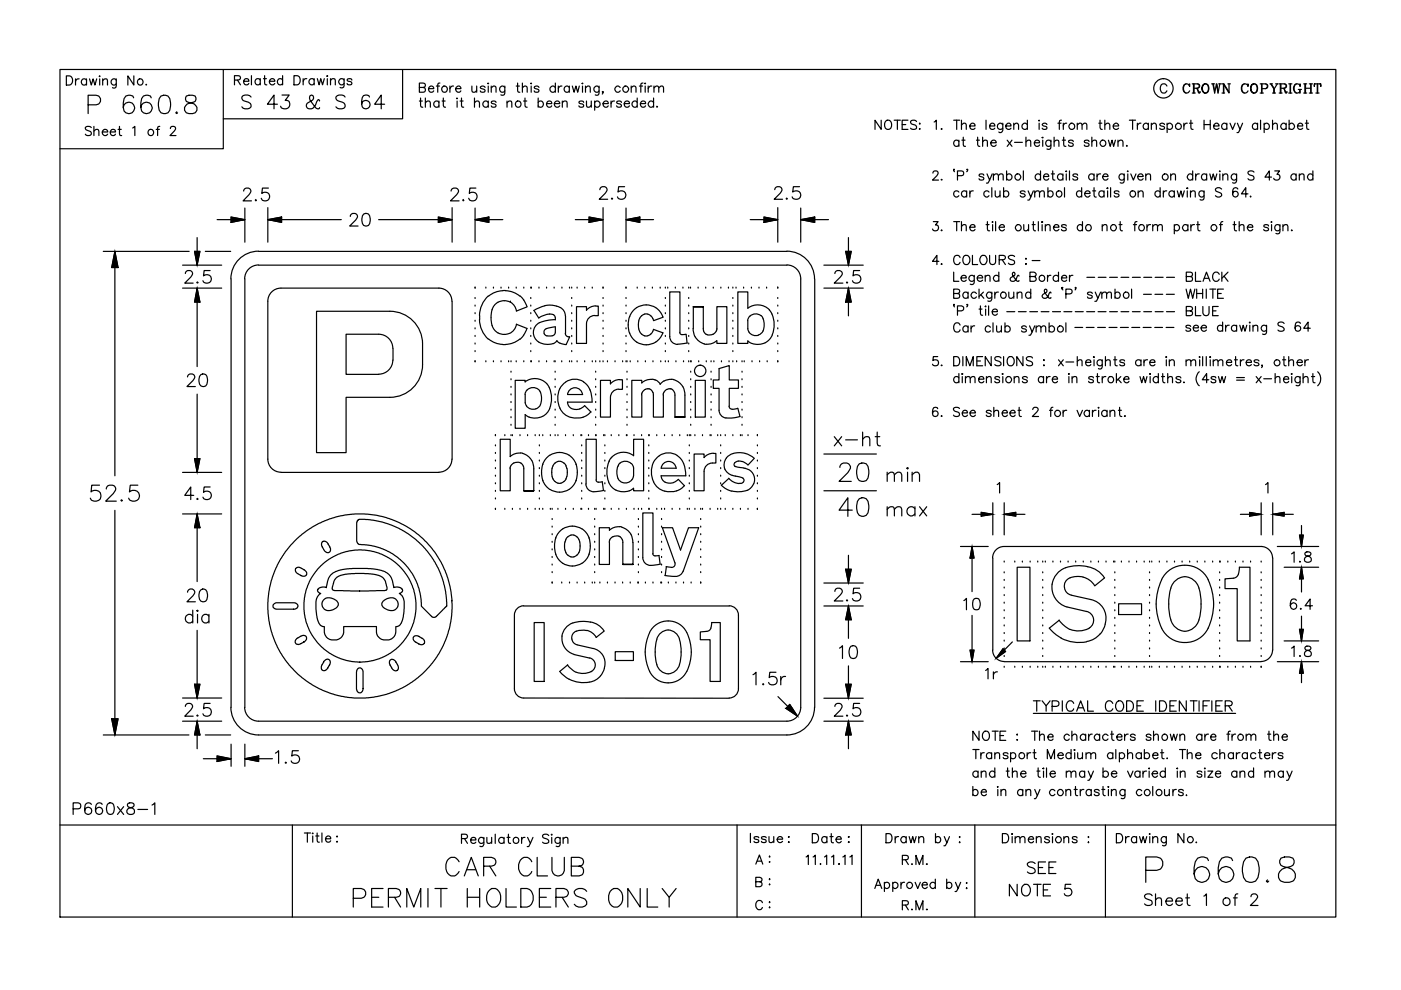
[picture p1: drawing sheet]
<svg xmlns="http://www.w3.org/2000/svg" width="297mm" height="210mm" viewBox="0 0 297 210" stroke-linecap="round" stroke-linejoin="round" font-family="sans-serif">
<g fill="none" stroke="#000" stroke-width=".25">
<path d="M12.7 14.7h270.5v179.7h-270.5zM14.1 16.1h.6a1.02 1.02 0 0 1 .7 1 1.02 1.02 0 0 1-.7 .9h-.6zM16 16.7v1.3M16.8 16.7a.64 .64 0 0 0-.8 .6M18.3 17a.61 .61 0 0 0-.9-.1 .61 .61 0 0 0 0 .9 .61 .61 0 0 0 .9-.1M18.3 16.7v1.3M19 16.7l.4 1.3 .3-1.3 .4 1.3 .4-1.3M21.1 16.7v1.3M21.1 16.1v.2zM21.8 17.1l.4-.4 .5 .1 .1 1.2M21.8 16.7v1.3M24.7 16.7l-.1 1.8-.3 .2-.5-.1"/>
<path d="M24.7 17a.61 .61 0 0 0-1-.1 .61 .61 0 0 0 0 .9 .61 .61 0 0 0 1-.1M28.4 16.1v1.9l-1.3-1.9v1.9M31 17.9v.1l.1-.1M47.3 14.7v16.8h-34.6M49.7 17l1.1-.2 .2-.2-.1-.4-.4-.2h-.8v2M50.3 17l.7 1M51.7 17.2h1.1a.6 .6 0 0 0-.9-.5 .6 .6 0 0 0-.2 1 .57 .57 0 0 0 1.1 0M53.3 16v2M55.2 17a.61 .61 0 0 0-.9-.1 .61 .61 0 0 0 0 .9 .61 .61 0 0 0 .9-.1M55.2 16.7v1.3M55.9 16.7h.6M56.1 16v1.6l.1 .3 .4 .1"/>
<path d="M57.1 17.2h1.2a.61 .61 0 0 0-.9-.5 .61 .61 0 0 0-.2 1 .6 .6 0 0 0 1.1 0M59.9 17a.61 .61 0 0 0-.9-.1 .61 .61 0 0 0 0 .9 .61 .61 0 0 0 .9-.1M59.9 16v2M62.3 16h.7a1.04 1.04 0 0 1 .7 1 1.04 1.04 0 0 1-.7 1h-.7zM64.3 16.7v1.3M65 16.7a.64 .64 0 0 0-.7 .5M66.6 17a.61 .61 0 0 0-.9-.1 .61 .61 0 0 0 0 .9 .61 .61 0 0 0 .9-.1M66.6 16.7v1.3M67.3 16.7l.4 1.3 .3-1.3 .4 1.3 .4-1.3M69.4 16.7v1.3M69.4 16v.2zM70.1 17.1l.4-.4 .5 .1 .1 1.2"/>
<path d="M70.1 16.7v1.3M73 16.7v1.5a.53 .53 0 0 1-.9 .3M73 17a.63 .63 0 0 0-1-.1 .63 .63 0 0 0 0 .9 .63 .63 0 0 0 1-.1M74.6 17a.56 .56 0 0 0-.5-.3 .56 .56 0 0 0-.5 .3l.1 .1a.9 .9 0 0 1 .9 .5v.1a.56 .56 0 0 1-.5 .3 .56 .56 0 0 1-.5-.3M85.4 14.7v10.5h-38.1M88.9 18.5h1.1l.2-.3-.1-.4-.4-.2h-.8v2h.8l.4-.2v-.7l-.4-.2M90.9 18.8h1.1a.6 .6 0 0 0-.9-.5 .6 .6 0 0 0-.2 1 .57 .57 0 0 0 1.1 0M92.5 18.2h.7M93.3 17.6l-.4 .1-.1 .3v1.6M95.4 18.2v1.4M96.2 18.2a.73 .73 0 0 0-.8 .6M96.6 18.8h1.1a.6 .6 0 0 0-.8-.5 .6 .6 0 0 0-.2 1 .57 .57 0 0 0 1 0"/>
<path d="M100 18.2l.1 1.3 .5 .1 .5-.4M101.1 18.2v1.4M102.8 18.5a.57 .57 0 0 0-1 0l.1 .2 .9 .3v.3a.57 .57 0 0 1-1 0M103.4 17.7h.2zM103.5 18.2v1.4M104.2 18.6l.4-.4 .5 .2 .1 1.2M104.2 18.2v1.4M107 18.2l-.1 1.8-.2 .2-.5-.1M107 18.5a.61 .61 0 0 0-.9-.1 .61 .61 0 0 0 0 1 .61 .61 0 0 0 .9-.1M109.4 18.2h.7M109.7 17.6v1.6l.1 .3 .4 .1M110.8 18.6l.4-.4 .5 .2 .1 1.2"/>
<path d="M110.8 17.6v2M112.6 18.2v1.4M112.6 17.6v.2zM114.3 18.5a.56 .56 0 0 0-.5-.3 .56 .56 0 0 0-.5 .3v.2l.9 .3 .1 .3a.56 .56 0 0 1-.5 .3 .56 .56 0 0 1-.5-.3M117.7 18.5a.63 .63 0 0 0-.9-.1 .63 .63 0 0 0 0 1 .63 .63 0 0 0 .9-.1M117.7 17.6v2M118.4 18.2v1.4M119.1 18.2a.73 .73 0 0 0-.7 .6M120.7 18.5a.61 .61 0 0 0-.9-.1 .61 .61 0 0 0 0 1 .61 .61 0 0 0 .9-.1M120.7 18.2v1.4M121.3 18.2l.4 1.4 .4-1.4 .4 1.4 .3-1.4M123.5 18.2v1.4"/>
<path d="M123.5 17.6v.2zM124.1 18.6l.5-.4 .5 .2 .1 1.2M124.1 18.2v1.4M127 18.2l-.1 1.8-.2 .2-.5-.1M127 18.5a.61 .61 0 0 0-.9-.1 .61 .61 0 0 0 0 1 .61 .61 0 0 0 .9-.1M127.9 19.5h-.2h.2l-.2 .4M131.5 18.5a.63 .63 0 0 0-.9-.1 .63 .63 0 0 0 0 1 .63 .63 0 0 0 .9-.1M133.8 18.6l.5-.4 .5 .2v1.2M133.8 18.2v1.4M135.6 18.2h.6M136.3 17.6l-.4 .1v.3v1.6M136.7 17.7h.2z"/>
<path d="M136.8 18.2v1.4M137.4 18.2v1.4M138.2 18.2a.73 .73 0 0 0-.8 .6M138.7 18.6l.4-.4 .5 .2 .1 1.2M138.7 18.2v1.4M139.7 18.6l.4-.4 .5 .2 .1 1.2M247.4 18.2a.72 .72 0 0 0-.8-.4 .72 .72 0 0 0-.6 .7v.5a.72 .72 0 0 0 .6 .7 .72 .72 0 0 0 .8-.4M251.5 17.8a1.11 1.11 0 0 0 0 1.9M252.1 18l.1 .3v-.5l-.1 .2a.72 .72 0 0 0-.8-.2 .72 .72 0 0 0-.5 .7 .86 .86 0 0 0 .2 .9 .86 .86 0 0 0 .9 .2l.3-.3M252.8 17.8h1.1l.5 .3-.2 .5-1 .1M252.8 19.7h.6M253 17.8v1.9"/>
<path d="M253.2 17.8v1.9M253.6 18.7l.3 .2 .4 .7 .1-.1M253.8 18.8l.4 .9h.2v-.3M253.9 17.8l.4 .3-.1 .4-.3 .2M255.5 17.8a1 1 0 0 0-.7 1 1 1 0 0 0 .9 .9 1.06 1.06 0 0 0 .6-.9 1.06 1.06 0 0 0-.6-1 1.03 1.03 0 0 0-.8 .9 1.03 1.03 0 0 0 .6 1M255.7 17.8a1.12 1.12 0 0 1 0 1.9M256.9 17.8h.6M257.1 17.8l.4 1.9 .4-1.9 .3 1.9 .4-1.9M257.2 17.8l.3 1.5M258 17.8l.2 1.5M258.4 17.8h.5M259.1 19.7h.5"/>
<path d="M259.1 17.8h.4M259.4 17.8v1.9M260.3 17.8h.6M260.6 19.5l-1.1-1.7v1.9M260.6 17.8v1.9l-1.1-1.8M263.8 17.8a1.11 1.11 0 0 0 0 1.9M264.5 18l.1 .3v-.5l-.1 .2a.75 .75 0 0 0-.8-.2 .75 .75 0 0 0-.5 .7 .86 .86 0 0 0 .2 .9 .86 .86 0 0 0 .9 .2l.3-.3M265.8 17.8a1.01 1.01 0 0 0-.7 1 1.01 1.01 0 0 0 .9 .9 1.01 1.01 0 0 0 .6-1 1.01 1.01 0 0 0-.8-.9 1.12 1.12 0 0 0 0 1.9M266 17.8a1.12 1.12 0 0 1 0 1.9M267.2 17.8h1.1l.4 .1a.53 .53 0 0 1-.4 .9h-.7M267.2 19.7h.7M267.5 17.8v1.9"/>
<path d="M267.6 17.8v1.9M268.3 17.8l.3 .1a.51 .51 0 0 1-.3 .9M269.3 17.8h.5M269.4 17.8l.7 1v.9M269.5 17.8l.7 1v.9M269.8 19.7h.6M270.4 17.8h.6M270.8 17.8l-.6 1M271.2 17.8h1.1l.5 .3-.2 .5-1 .1M271.2 19.7h.6M271.5 17.8v1.9M271.6 17.8v1.9"/>
<path d="M272 18.7l.3 .2 .4 .7 .2-.1M272.2 18.8l.4 .9h.2l.1-.3M272.3 17.8l.4 .3-.1 .4-.3 .2M273.2 19.7h.7M273.2 17.8h.7M273.5 17.8v1.9M273.6 17.8v1.9M274.9 17.8a1.11 1.11 0 0 0 0 1.9M275.3 19h.6M275.6 18v.3v-.5v.2a.75 .75 0 0 0-.9-.2 .75 .75 0 0 0-.5 .7l.2 .8a.66 .66 0 0 0 .5 .4 .66 .66 0 0 0 .7-.3M275.6 19v.7M276.4 17.8h.6"/>
<path d="M276.4 19.7h.6M276.7 17.8v1.9M276.8 17.8v1.9M276.8 18.7h1.1M277.6 17.8h.7M277.6 19.7h.7M277.9 17.8v1.9M278 17.8v1.9M278.7 17.8v.5v-.5h1.3v.5l-.1-.5M279 19.7h.7M279.3 17.8v1.9M279.4 17.8v1.9"/>
<path d="M18.7 22.2h1.7a1.02 1.02 0 0 0 1-1 1.02 1.02 0 0 0-1-1h-1.7v3.9M19.4 27.1a.71 .71 0 0 0-.7-.3 .71 .71 0 0 0-.6 .5l.2 .2 .7 .3a.47 .47 0 0 1 .4 .4 .47 .47 0 0 1-.2 .5 .84 .84 0 0 1-1.1-.3M19.9 27.8l.5-.4 .4 .1 .2 1.2M19.9 26.8v1.9M21.7 28h1.1a.61 .61 0 0 0-.8-.5 .61 .61 0 0 0-.2 .9 .6 .6 0 0 0 1 0M23.4 28h1.1a.6 .6 0 0 0-.9-.5 .6 .6 0 0 0-.1 .9 .57 .57 0 0 0 1 0M25 27.4h.7M25.3 26.8v1.6l.1 .3h.4M28.1 27.1l.5-.3v1.9M28.3 20.7l-.1-.3a1.31 1.31 0 0 0-1.9 .5l-.2 .9 .2 1.7a1.21 1.21 0 0 0 2 .2 1.21 1.21 0 0 0-.5-1.9 1.21 1.21 0 0 0-1.7 1M32.1 20.7l-.2-.3a1.31 1.31 0 0 0-1.9 .5l-.1 .9 .1 1.7a1.21 1.21 0 0 0 2 .2 1.21 1.21 0 0 0-.4-1.9 1.21 1.21 0 0 0-1.7 1M33.1 27.4h.7"/>
<path d="M33.9 26.8l-.4 .1-.1 .2v1.6M34.1 20.4a1.31 1.31 0 0 1 1.9 .5 3.4 3.4 0 0 1-.4 3 1.31 1.31 0 0 1-1.8-.5 3.4 3.4 0 0 1 .3-3zM36.1 27.3l.4-.5 .6 .1 .1 .2-.3 .7-.9 .9h1.3M37.5 23.7l-.2 .2 .2 .2 .1-.2M39.5 20.4a.81 .81 0 0 0 .4 1.3 1.82 1.82 0 0 1 1.9 1.1 1.06 1.06 0 0 1-1 1.3h-.7a1.07 1.07 0 0 1-1-.9 1.07 1.07 0 0 1 .6-1.1l1.3-.4a.81 .81 0 0 0 .4-1.3l-.6-.2zM53.2 20.6a1.28 1.28 0 0 0-1.9 0 .75 .75 0 0 0 .5 .8l.9 .3a.72 .72 0 0 1 .5 .5 .72 .72 0 0 1-.3 .7 1.32 1.32 0 0 1-1.6-.3M56.9 39.9h-1.3l-.1 1.1a.94 .94 0 0 1 1.4 0 .94 .94 0 0 1-.1 1.4 .94 .94 0 0 1-1.4-.4M58.8 22.1h-2.1l1.4-1.9v2.9M59.8 20.2h1.5l-.8 1.1a.92 .92 0 0 1 1 1 .92 .92 0 0 1-1.3 .8l-.6-.3-.1-.3M67.7 21.4l-.2-.3-.3 .4a1.67 1.67 0 0 1-1.7 1.6 .69 .69 0 0 1-.5-.5 .69 .69 0 0 1 .2-.8l1-.5a.55 .55 0 0 0 .3-.7 .55 .55 0 0 0-.7-.3 1.11 1.11 0 0 0 .3 1.4l.9 1.2 .6 .2 .1-.3M73.2 20.6a1.26 1.26 0 0 0-2 0 .75 .75 0 0 0 .6 .8l.8 .3a.74 .74 0 0 1 .3 1.2 1.36 1.36 0 0 1-1.7-.3M78.3 20.6a.83 .83 0 0 0-.8-.5 .83 .83 0 0 0-.7 .6 2.3 2.3 0 0 0 .3 2.2 .9 .9 0 0 0 1.3-.3 .9 .9 0 0 0-.6-1.3 .9 .9 0 0 0-1.1 .8"/>
<path d="M81.5 22.1h-2.1l1.4-1.9v2.9M88.9 21.4h.6M89.2 20.8v1.6l.1 .2 .3 .1M90.2 21.8l.4-.4 .5 .1 .1 1.2M90.2 20.8v1.9M93.1 21.7a.61 .61 0 0 0-.9-.1 .61 .61 0 0 0 0 .9 .61 .61 0 0 0 .9-.1M93.1 21.4v1.3M93.7 21.4h.7M94 20.8v1.6l.1 .2 .4 .1M96.8 20.9h.2zM96.9 21.4v1.3M97.5 21.4h.7"/>
<path d="M97.8 20.8v1.6l.1 .2 .4 .1M100.6 21.8l.5-.4 .4 .1 .2 1.2M100.6 20.8v1.9M100.9 39.9h-1.3l-.1 1.1a.94 .94 0 0 1 1.4 0 .94 .94 0 0 1-.2 1.4 .94 .94 0 0 1-1.3-.4M103.5 21.7a.63 .63 0 0 0-.9-.1 .63 .63 0 0 0 0 .9 .63 .63 0 0 0 .9-.1M103.5 21.4v1.3M105.2 21.7a.57 .57 0 0 0-1 0v.2l.9 .3 .1 .2a.57 .57 0 0 1-1 0M107.5 21.8l.5-.4 .4 .1 .1 1.2M107.5 21.4v1.3M111 21.4h.7M111.3 20.8v1.6l.1 .2 .4 .1M114.1 21.7a.61 .61 0 0 1 .9-.1 .61 .61 0 0 1 0 .9 .61 .61 0 0 1-.9-.1"/>
<path d="M114.1 20.8v1.9M115.9 22h1.1a.6 .6 0 0 0-.9-.5 .6 .6 0 0 0-.1 .9 .57 .57 0 0 0 1 0M117.5 22h1.2a.61 .61 0 0 0-.9-.5 .61 .61 0 0 0-.2 .9 .6 .6 0 0 0 1.1 0M119.2 21.8l.5-.4 .5 .1v1.2M119.2 21.4v1.3M123.8 21.7a.56 .56 0 0 0-.6-.3 .56 .56 0 0 0-.5 .3l.1 .2a.9 .9 0 0 1 1 .5 .56 .56 0 0 1-.6 .4 .56 .56 0 0 1-.5-.4M124.3 21.4l.1 1.2 .5 .1 .5-.3M125.4 21.4v1.3M126.1 21.7a.63 .63 0 0 1 .9-.1 .63 .63 0 0 1 0 .9 .63 .63 0 0 1-.9-.1M126.1 21.4v2M127.9 22h1.1v-.2a.64 .64 0 0 0-1.1-.1 .64 .64 0 0 0 .4 1h.3l.4-.3M129.6 21.4v1.3"/>
<path d="M130.3 21.4a.58 .58 0 0 0-.7 .6M131.8 21.7a.56 .56 0 0 0-.6-.3 .56 .56 0 0 0-.5 .3l.1 .2a.9 .9 0 0 1 1 .5 .56 .56 0 0 1-.6 .4 .56 .56 0 0 1-.5-.4M132.3 22h1.1a.6 .6 0 0 0-.8-.5 .6 .6 0 0 0-.2 .9 .57 .57 0 0 0 1 0M132.4 39.6h-1.2l-.2 1.1a.94 .94 0 0 1 1.5 0 .94 .94 0 0 1-.2 1.4 .94 .94 0 0 1-1.4-.4M135.1 21.7a.61 .61 0 0 0-.9-.1 .61 .61 0 0 0 0 .9 .61 .61 0 0 0 .9-.1M135.1 20.8v1.9M135.8 22h1.1a.6 .6 0 0 0-.9-.5 .6 .6 0 0 0-.1 .9 .57 .57 0 0 0 1 0M138.6 21.7a.63 .63 0 0 0-1-.1 .63 .63 0 0 0 0 .9 .63 .63 0 0 0 1-.1M138.6 20.8v1.9M139.3 22.5l-.1 .1h.2M169.5 39.6h-1.3l-.1 1.1a.96 .96 0 0 1 1.4 0 .96 .96 0 0 1-.1 1.4 .96 .96 0 0 1-1.4-.4M186.8 25.5v1.9l-1.3-1.9v1.9"/>
<path d="M187.9 25.6a.95 .95 0 0 1 1.1 .4 .95 .95 0 0 1-.1 1.2 .74 .74 0 0 1-.9 .2 .74 .74 0 0 1-.4-.7 1.15 1.15 0 0 1 .3-1.1zM189.6 25.5h1.3M190.3 25.5v1.9M191.3 26.4h.7M192.5 25.5h-1.2v1.9h1.2M194.3 25.8a.71 .71 0 0 0-.7-.3 .71 .71 0 0 0-.5 .5l.1 .2 1 .4a.5 .5 0 0 1 0 .7 .94 .94 0 0 1-1.1-.1M194.9 27.3h.2zM195 26.1v.2zM197.8 36.7l.1-.3 .3-.2 .6 .2a.66 .66 0 0 1-.2 .9l-.9 .9h1.3M198 25.9l.5-.4v1.9M199.7 27.3h-.2h.2M199.7 38l-.2 .1h.2"/>
<path d="M202.2 35.9h.2h-.2l.2 .5M202.2 25.5h1.3M202.8 25.5v1.9M203 37.3l1.1-.1 .2-.3-.1-.5-.4-.2h-.8v2M203.3 30a.61 .61 0 0 0-.9-.1 .61 .61 0 0 0 0 .9 .61 .61 0 0 0 .9-.1M203.3 29.7v1.3M203.8 26.5l.5-.4 .5 .1 .1 1.2M203.8 25.5v1.9M203.9 29.7h.7M204.2 29.1v1.5l.1 .3 .4 .1M205.2 35.9h-.3h.3l-.3 .5M205.6 26.7h1.1a.55 .55 0 0 0-.5-.6 .55 .55 0 0 0-.6 .6 .61 .61 0 0 0 .4 .7 .61 .61 0 0 0 .7-.2"/>
<path d="M207 29.7h.7M207.3 29.1v1.5l.1 .3 .3 .1M208.3 30.1l.5-.4 .5 .1 .1 1.2M208.3 29.1v1.9M208.6 37.2a.57 .57 0 0 0-1 0l.1 .1 .8 .3 .1 .3a.57 .57 0 0 1-1 0M209.1 25.5v1.9M209.3 36.9l.5 1.3 .6-1.3M209.8 38.2l-.4 .6h-.3M209.8 26.7h1.1a.55 .55 0 0 0-.5-.6 .55 .55 0 0 0-.6 .6 .61 .61 0 0 0 .4 .7 .61 .61 0 0 0 .7-.2M210.1 30.3h1.1a.61 .61 0 0 0-.8-.5 .61 .61 0 0 0-.2 .9 .6 .6 0 0 0 1 0M210.3 39.8v2M210.6 37.3l.5-.4 .5 .1 .1 1.2"/>
<path d="M210.6 36.9v1.3M211.7 37.3l.4-.4 .5 .1 .1 1.2M212.6 26.1v1.5a.54 .54 0 0 1-.8 .4M212.6 26.4a.64 .64 0 0 0-.9-.1 .64 .64 0 0 0 0 1 .64 .64 0 0 0 .9-.1M212.8 39.8v2M213.2 26.7h1.1a.56 .56 0 0 0-.5-.6 .56 .56 0 0 0-.6 .6 .61 .61 0 0 0 .4 .7 .61 .61 0 0 0 .7-.2M213.4 37.2a.63 .63 0 0 1 1-.1 .63 .63 0 0 1 0 .9 .63 .63 0 0 1-1-.1M213.4 36.2v2M213.5 29.7l1.1 1.3M214.6 29.7l-1.1 1.3M214.9 26.5l.5-.4 .4 .1 .2 1.2M214.9 26.1v1.3"/>
<path d="M215.1 30.2h1.7M217 36.2v2M217.5 30.1l.5-.4 .5 .1v1.2M217.5 29.1v1.9M217.8 26.4a.64 .64 0 0 0-.9-.1 .64 .64 0 0 0 0 1 .64 .64 0 0 0 .9-.1M217.8 25.5v1.9M219.3 30.3h1.1a.6 .6 0 0 0-.8-.5 .6 .6 0 0 0-.2 .9 .57 .57 0 0 0 1 0M220.3 25.5v.2zM220.3 26.1v1.3M220.6 37.2a.63 .63 0 0 0-.9-.1 .63 .63 0 0 0 0 .9 .63 .63 0 0 0 .9-.1M220.6 36.2v2M221 29.2h.2z"/>
<path d="M221.1 29.7v1.3M221.2 37.4h1.1a.6 .6 0 0 0-.8-.5 .6 .6 0 0 0-.2 1 .57 .57 0 0 0 1 0M222 26.4a.56 .56 0 0 0-.5-.3 .56 .56 0 0 0-.5 .3l.2 .3 .5 .1a.33 .33 0 0 1 .2 .5 .7 .7 0 0 1-.9-.1M222.2 39.8v2M222.8 29.7l-.1 1.8-.3 .2-.4-.1M222.8 30a.61 .61 0 0 0-.9-.1 .61 .61 0 0 0 0 .9 .61 .61 0 0 0 .9-.1M222.9 36.9h.7M223.2 36.2v1.6l.1 .3 .4 .1M223.5 30.1l.5-.4 .4 .1 .1 1.2M223.5 29.1v1.9M224.3 26.1h.7M225.1 25.5l-.4 .1-.1 .3v1.5"/>
<path d="M225.2 29.7h.7M225.4 37.2a.63 .63 0 0 0-1-.1 .63 .63 0 0 0 0 .9 .63 .63 0 0 0 1-.1M225.4 36.9v1.3M225.4 26.1v1.3M225.5 29.1v1.5l.1 .3 .4 .1M225.7 39.8v2M226.1 36.2v.2zM226.1 36.9v1.3M226.2 26.1a.65 .65 0 0 0-.8 .6M226.8 36.2v2M227.6 30a.56 .56 0 0 0-.6-.3 .56 .56 0 0 0-.5 .3l.1 .2a.9 .9 0 0 1 1 .4v.1a.56 .56 0 0 1-.6 .4 .56 .56 0 0 1-.5-.4M228.4 26.5l.5-.4 .4 .1 .1 1.2"/>
<path d="M228.4 26.1v1.3M228.5 37.2a.57 .57 0 0 0-1 0l.1 .1 .8 .3 .1 .3a.57 .57 0 0 1-1 0M229.3 39.8v2M229.4 26.5l.5-.4 .4 .1 .1 1.2M230.9 30a.56 .56 0 0 0-.5-.3 .56 .56 0 0 0-.5 .3l.1 .2a.9 .9 0 0 1 .9 .4v.1a.56 .56 0 0 1-.5 .4 .56 .56 0 0 1-.5-.4M231.5 30.1l.5-.4 .4 .1 .1 1.2M231.5 29.1v1.9M232 37.2a.63 .63 0 0 0-1-.1 .63 .63 0 0 0 0 .9 .63 .63 0 0 0 1-.1M232 36.9v1.3M232 39.8v1.6v.3l.4 .1M232.6 36.9v1.3M233 26.1h.6"/>
<path d="M233.2 25.5v1.6l.2 .2 .3 .1M233.4 36.9a.64 .64 0 0 0-.8 .5M233.8 37.4h1.1a.6 .6 0 0 0-.8-.5 .6 .6 0 0 0-.2 1 .56 .56 0 0 0 .5 .3 .56 .56 0 0 0 .5-.3M234.2 26.5l.5-.4 .5 .1 .1 1.2M234.2 25.5v1.9M234.8 39.8v.2l-.1-.1zM235 29.7l.4 1.3 .4-1.3 .3 1.3 .4-1.3M235.5 39.8v2M236 26.7h1.2a.62 .62 0 0 0-.9-.5 .62 .62 0 0 0-.2 1 .65 .65 0 0 0 1.1 0M237 30.1l.5-.4 .5 .1 .1 1.2M237 29.7v1.3M238.4 36.9l-.1 1.8-.3 .1-.5-.1"/>
<path d="M238.4 37.2a.61 .61 0 0 0-1-.1 .61 .61 0 0 0 0 .9 .61 .61 0 0 0 1-.1M238.9 30.8l-.1 .1h.2M239.1 36.2v.2zM239.1 36.9v1.3M239.5 25.5h1.3M239.7 36.9l.6 1.3 .5-1.3M240.1 25.5v1.9M241.1 26.1v1.3M241.2 37.4h1.2a.61 .61 0 0 0-.9-.5 .61 .61 0 0 0-.2 1 .6 .6 0 0 0 1.1 0M241.9 26.1a.72 .72 0 0 0-.8 .6M242.9 37.3l.5-.4 .5 .1v1.2M242.9 36.9v1.3"/>
<path d="M243.5 26.4a.62 .62 0 0 0-.9-.1 .62 .62 0 0 0 0 1 .62 .62 0 0 0 .9-.1M243.5 26.1v1.3M244.1 26.5l.5-.4 .4 .1 .2 1.2M244.1 26.1v1.3M246 39.8v2M246.9 26.4a.57 .57 0 0 0-1 0l.3 .3 .4 .1a.33 .33 0 0 1 .2 .5 .7 .7 0 0 1-.9-.1M247.5 26.4a.64 .64 0 0 1 .9-.1 .64 .64 0 0 1 0 1 .64 .64 0 0 1-.9-.1M247.5 26.1v2M248.2 37.3l.5-.4 .4 .1 .1 1.2M248.2 36.9v1.3M251 26.1v1.3M251.7 26.1a.71 .71 0 0 0-.7 .6"/>
<path d="M251.7 39.8l.2 .1-.2 .1zM252.2 26.1h.7M252.5 25.5v1.6l.1 .2 .4 .1M252.9 37.2a.63 .63 0 0 0-1-.1 .63 .63 0 0 0 0 .9 .63 .63 0 0 0 1-.1M252.9 36.2v2M253.5 36.9v1.3M254.3 36.9a.64 .64 0 0 0-.8 .5M255.3 25.5v1.9M255.3 26.4h1.3M255.8 37.2a.61 .61 0 0 0-.9-.1 .61 .61 0 0 0 0 .9 .61 .61 0 0 0 .9-.1M255.8 36.9v1.3M256.5 36.9l.4 1.3 .3-1.3 .4 1.3 .4-1.3"/>
<path d="M256.6 25.5v1.9M257.3 26.7h1.2a.62 .62 0 0 0-.9-.5 .62 .62 0 0 0-.2 1 .65 .65 0 0 0 1.1 0M258.6 36.9v1.3M258.6 36.2v.2zM259.3 37.3l.4-.4 .5 .1 .1 1.2M259.3 36.9v1.3M260.1 26.4a.62 .62 0 0 0-.9-.1 .62 .62 0 0 0 0 1 .62 .62 0 0 0 .9-.1M260.1 26.1v1.3M260.8 26.1l.5 1.3 .6-1.3M262.2 36.9l-.1 1.8-.3 .1-.5-.1M262.2 37.2a.63 .63 0 0 0-1-.1 .63 .63 0 0 0 0 .9 .63 .63 0 0 0 1-.1M262.4 26.1l.5 1.3 .6-1.3"/>
<path d="M262.9 27.4l-.2 .6-.4 .1M265.9 36.5a.73 .73 0 0 0-1.3 .2l.3 .4 .8 .2a.5 .5 0 0 1 0 .8 .87 .87 0 0 1-1.1-.2M266.6 26.4a.62 .62 0 0 0-.9-.1 .62 .62 0 0 0 0 1 .62 .62 0 0 0 .9-.1M266.6 26.1v1.3M267.3 25.5v1.9M268 26.4a.62 .62 0 0 1 .9-.1 .62 .62 0 0 1 0 1 .62 .62 0 0 1-.9-.1M268 26.1v2M269.6 37.5h-1.4l.9-1.3v2M269.8 26.5l.5-.4 .4 .1 .1 1.2M269.8 25.5v1.9M270.3 36.2h1l-.6 .8a.66 .66 0 0 1 .6 .9 .66 .66 0 0 1-1 .2l-.2-.3M272.7 26.4a.64 .64 0 0 0-1-.1 .64 .64 0 0 0 0 1 .64 .64 0 0 0 1-.1"/>
<path d="M272.7 26.1v1.3M273.3 26.4a.64 .64 0 0 1 1-.1 .64 .64 0 0 1 0 1 .64 .64 0 0 1-1-.1M273.3 25.5v1.9M274.8 37.2a.61 .61 0 0 0-.9-.1 .61 .61 0 0 0 0 .9 .61 .61 0 0 0 .9-.1M274.8 36.9v1.3M275.1 26.7h1.1a.55 .55 0 0 0-.6-.6 .55 .55 0 0 0-.5 .6 .61 .61 0 0 0 .4 .7 .61 .61 0 0 0 .7-.2M275.5 37.3l.4-.4 .5 .1 .1 1.2M275.5 36.9v1.3M276.7 26.1h.7M277 25.5v1.6l.1 .2 .4 .1M278.4 37.2a.63 .63 0 0 0-1-.1 .63 .63 0 0 0 0 .9 .63 .63 0 0 0 1-.1M278.4 36.2v2"/>
<path d="M21.9 53.3h18.2M24.4 53.3l.6 3.4h-1.3zM24.4 53.3v47.6M38.7 56.2h8.3M39.3 58l.3-.5 .7-.1a.65 .65 0 0 1 .4 1l-1.5 1.6h1.8M41.2 53.3h1.2l-.6 2.9zM41.8 50.4v5.8M41.9 59.8l-.2 .1 .2 .1 .1-.1M43.5 53.3h5.4M44.5 57.4h-1.2l-.1 1.1a.94 .94 0 0 1 1.4 0 .94 .94 0 0 1-.2 1.4 .94 .94 0 0 1-1.4-.4M46 46.6h5.9M49 46l2.9 .6-2.9 .6z"/>
<path d="M49 59.1v90.9M51.7 40.5l.2-.5 .8-.1a.65 .65 0 0 1 .4 1l-1.6 1.7h1.8M51.9 59.1v90.9M51.9 44.1v7.3M54.2 42.3l-.1 .2 .1 .1 .2-.1M54.8 56.2a2.94 2.94 0 0 0-2.9 2.9M54.8 53.3a5.9 5.9 0 0 0-5.8 5.8M54.8 56.2h112M54.8 53.3h112M56.8 46.6h15.6M56.8 46.6l2.9-.6v1.2zM56.8 44v7.4"/>
<path d="M74.3 45.9l.2-.5 .8-.1a.65 .65 0 0 1 .4 1l-1.6 1.6h1.8M77.1 45.4a.87 .87 0 0 1 1.3 .4 2.2 2.2 0 0 1-.3 2 .87 .87 0 0 1-1.3-.4 2.2 2.2 0 0 1 .3-2zM80.3 46.6h15.6M92.9 46l3 .6-3 .6zM95.6 40.5l.2-.4a.9 .9 0 0 1 1.3 0 .83 .83 0 0 1-.3 1.2l-1.3 1.3h1.8M95.9 44v7.4M98.2 42.3l-.1 .2 .1 .1 .2-.1M100.7 46.6h5.9M100.7 46.6l2.9-.6v1.2zM100.7 44.1v7.3M122 46.6h5.9M124.9 46l3 .6-3 .6z"/>
<path d="M127.2 40.2l.2-.5 .8-.1a.65 .65 0 0 1 .4 1l-1.5 1.6h1.7M127.9 44v7.4M129.8 42l-.2 .1 .2 .1 .1-.1M132.7 46.6l2.9-.6v1.2zM132.7 46.6h5.9M132.7 44.1v7.3M159.1 46.6h5.8M162 46l2.9 .6-2.9 .6zM164.3 40.2l.2-.5 .8-.1a.65 .65 0 0 1 .4 1l-1.6 1.6h1.8M164.9 44v7.4M166.8 42l-.1 .1 .1 .1 .1-.1M166.8 56.2a2.94 2.94 0 0 1 3 2.9"/>
<path d="M166.8 53.3a5.9 5.9 0 0 1 5.9 5.8M169.8 59.1v90.9M169.8 46.6l2.9-.6v1.2zM169.8 46.6h5.9M169.8 44.1v7.3M172.7 59.1v90.9M174.7 56.2h8.3M177 58l.3-.5a.87 .87 0 0 1 1.3 .4v.2l-.4 .7-1.3 1.2h1.8M179.3 53.3h1.2l-.6 2.9zM179.6 59.8l-.1 .1 .1 .1 .1-.1M179.9 50.4v5.8M182.3 57.4h-1.3l-.1 1.1a.94 .94 0 0 1 1.4 0 .94 .94 0 0 1-.2 1.4 .94 .94 0 0 1-1.4-.4"/>
<path d="M197.9 47h1l-.6 .7a.64 .64 0 0 1 .5 1 .64 .64 0 0 1-1.1-.1M199.1 55.4h-1.4l.9-1.3v2M199.7 48.7l-.2 .2h.2M199.7 55.9l-.2 .1h.2M202.2 47h1.3M202.2 57.7v1.9h1.1M202.8 47v1.9M203.3 40.7a.62 .62 0 0 0-.9 0 .62 .62 0 0 0 0 .9 .62 .62 0 0 0 .9-.1M203.6 54.6a.69 .69 0 0 0-.8-.5 .69 .69 0 0 0-.6 .8v.4a.7 .7 0 0 0 .5 .8 .7 .7 0 0 0 .9-.5M203.8 58.9h1.1a.6 .6 0 0 0-.9-.5 .6 .6 0 0 0-.2 1 .62 .62 0 0 0 1.1 0M203.8 48l.5-.4 .5 .1 .1 1.2M203.8 47v1.9"/>
<path d="M204.3 54.4a.74 .74 0 0 1 .8-.2 .74 .74 0 0 1 .5 .7 .9 .9 0 0 1-.2 .9 .9 .9 0 0 1-.9 .2l-.4-.7zM204.9 40.7a.62 .62 0 0 0-.9 0 .62 .62 0 0 0 0 .9 .62 .62 0 0 0 .9-.1M204.9 40.5v1.3M205.6 40.5v1.3M205.6 48.2h1.1a.6 .6 0 0 0-.8-.5 .6 .6 0 0 0-.2 .9 .57 .57 0 0 0 1 0M206.2 54.1v2h1.1M206.3 40.5a.58 .58 0 0 0-.7 .5M206.6 58.4v1.5a.53 .53 0 0 1-.9 .3M206.6 58.6a.64 .64 0 0 0-1-.1 .64 .64 0 0 0 0 1 .64 .64 0 0 0 1-.1M207.2 58.9h1.1a.62 .62 0 0 0-.6-.5 .62 .62 0 0 0-.6 .6 .62 .62 0 0 0 .6 .6l.6-.2M208 54.4a.74 .74 0 0 1 .8-.2 .74 .74 0 0 1 .5 .7v.4a.76 .76 0 0 1-.8 .8 .76 .76 0 0 1-.8-.8zM208.9 58.7a.67 .67 0 0 1 .9-.2l.1 1.1"/>
<path d="M208.9 58.4v1.2M209.1 47.6h.6M209.4 47v1.6v.3h.4M209.7 40.7a.62 .62 0 0 0-.9 0 .62 .62 0 0 0 0 .9 .62 .62 0 0 0 .9-.1M209.8 54.1v1.4a.64 .64 0 0 0 .7 .6 .64 .64 0 0 0 .6-.6v-1.4M210.4 47.1h.1zM210.5 47.6v1.3M211 40.5l.1 1.2 .5 .1 .4-.4M211.1 47v1.9M211.8 58.6a.64 .64 0 0 0-1-.1 .64 .64 0 0 0 0 1 .64 .64 0 0 0 1-.1M211.8 57.7v1.9M211.9 48.2h1.1v-.2a.64 .64 0 0 0-1.1-.1 .64 .64 0 0 0 .4 1h.3l.4-.3"/>
<path d="M211.9 55.1l1.1-.1 .2-.3-.1-.4-.4-.2h-.8v2M212 40.5v1.3M212.5 55.1l.7 1M212.8 40.7a.62 .62 0 0 1 .9 0 .62 .62 0 0 1 0 .9 .62 .62 0 0 1-.9-.1M215.1 54.4a.75 .75 0 0 0-1.3 .2l.4 .4 .5 .2a.47 .47 0 0 1 .4 .3 .47 .47 0 0 1-.2 .5 .91 .91 0 0 1-1.1-.2M216 58.5v-.1l-.3 .1-.2 .6a.71 .71 0 0 1-.6 .6 .71 .71 0 0 1-.7-.4l.1-.5 .8-.4a.44 .44 0 0 0-.2-.7l-.2 .1a.68 .68 0 0 0 .2 .9l.7 .9h.4v-.1M217.1 47.6v1.3h.5l.5-.3M217.4 40.7a.65 .65 0 0 0-1.1 0l.3 .3 .6 .2 .2 .3a.6 .6 0 0 1-1.1 0M217.4 54.9h.2l-.1 .1zM217.5 55.9v.2zM218 40.5l.5 1.3 .6-1.3M218.1 47.6v1.3"/>
<path d="M218.4 58.6l1.1-.1a.4 .4 0 0 0 .2-.3 .4 .4 0 0 0-.2-.4l-1.1-.1v1.9h.8a.49 .49 0 0 0 .4-.2 .49 .49 0 0 0 0-.6l-.4-.2M218.5 41.8l-.2 .5-.4 .1M218.8 47.6h.7M218.8 55.2h1.7M219.1 47v1.6l.1 .3h.4M219.4 40.9l.5-.4 .4 .1 .1 1.2M219.4 40.5v1.3M220.1 47v1.9M220.4 40.9l.5-.4 .4 .1 .1 1.2M220.9 47.1h.2zM221 47.6v1.3M221.6 48l.5-.4 .5 .1v1.2"/>
<path d="M221.6 47.6v1.3M222.1 58.4v1.2M222.2 40.7a.62 .62 0 0 1 .9 0 .62 .62 0 0 1 0 .9 .62 .62 0 0 1-.9-.1M222.8 58.4a.58 .58 0 0 0-.7 .5M223.4 48.2h1.1a.6 .6 0 0 0-.8-.5 .6 .6 0 0 0-.2 .9 .56 .56 0 0 0 .5 .4 .56 .56 0 0 0 .5-.4M224.4 58.6a.64 .64 0 0 0-.9-.1 .64 .64 0 0 0 0 1 .64 .64 0 0 0 .9-.1M224.4 57.7v1.9M225.1 58.9h1.1a.6 .6 0 0 0-.9-.5 .6 .6 0 0 0-.2 1 .62 .62 0 0 0 1.1 0M226.1 47.9a.57 .57 0 0 0-1 0v.2a.9 .9 0 0 1 1 .5 .57 .57 0 0 1-1 0M226.8 58.4v1.2M227.5 58.4a.58 .58 0 0 0-.7 .5M229.3 40.7a.62 .62 0 0 0-.9 0 .62 .62 0 0 0 0 .9 .62 .62 0 0 0 .9-.1"/>
<path d="M229.5 47.9a.61 .61 0 0 0-.9-.1 .61 .61 0 0 0 0 .9 .61 .61 0 0 0 .9-.1M229.5 47v1.9M230 41h1.1a.57 .57 0 0 0-.6-.6 .57 .57 0 0 0-.5 .6v.2a.61 .61 0 0 0 .4 .6 .61 .61 0 0 0 .7-.3M230.4 58.8h1.7M231.7 40.5h.6M232.8 58.8h1.7M233.7 48l.5-.4 .4 .1 .1 1.2M233.7 47.6v1.3M234.1 40.7a.62 .62 0 0 0-.9 0 .62 .62 0 0 0 0 .9 .62 .62 0 0 0 .9-.1M234.1 40.5v1.3M234.8 40.5v1.3M235.3 58.8h1.6"/>
<path d="M237.3 40.7a.62 .62 0 0 0-1.1 0 .9 .9 0 0 0 1 .5l.1 .3a.57 .57 0 0 1-1.1 0M237.3 47.6h.6M237.5 47v1.6l.1 .3h.4M237.7 58.8h1.6M240.1 58.8h1.7M240.3 47.6h.7M241.1 47l-.4 .1-.1 .2v1.6M241.3 40.9l.5-.4 .4 .1 .2 1.2M241.3 40.5v1.3M242.5 58.8h1.7M243.2 47.6v1.3M243.9 47.6a.64 .64 0 0 0-.7 .6"/>
<path d="M244.4 48l.5-.4 .4 .1 .1 1.2M244.4 47.6v1.3M244.9 58.8h1.7M245.4 48l.5-.4 .5 .1v1.2M246 40.7a.62 .62 0 0 0-.9 0 .62 .62 0 0 0 0 .9 .62 .62 0 0 0 .9-.1M246.6 40.5v1.3M247.3 58.8h1.7M247.4 40.5a.58 .58 0 0 0-.8 .5M249 40.7a.64 .64 0 0 0-1-.1 .64 .64 0 0 0 0 1 .64 .64 0 0 0 1-.1M249 40.5v1.3M249 47.9a.61 .61 0 0 1 .9-.1 .61 .61 0 0 1 0 .9 .61 .61 0 0 1-.9-.1M249 47.6v2"/>
<path d="M249.6 40.5l.4 1.3 .4-1.3 .3 1.3 .4-1.3M251.5 58.6l1.2-.1 .1-.2-.1-.4-.3-.2h-.9v1.9h.9l.3-.1v-.7l-.3-.2M251.7 40.5v1.3M251.9 47.9a.63 .63 0 0 0-1-.1 .63 .63 0 0 0 0 1 .63 .63 0 0 0 1-.2M251.9 47.6v1.3M252.4 40.9l.5-.4 .4 .1 .1 1.2M252.4 40.5v1.3M252.5 47.6v1.3M253.3 47.6a.64 .64 0 0 0-.8 .6M253.5 57.7v1.9h1.1M253.7 47.6h.7M254 47v1.6l.1 .3h.3"/>
<path d="M255.1 59.6l.7-1.9 .8 1.9M255.3 40.5l-.1 1.7-.3 .2-.5-.1M255.3 40.7a.62 .62 0 0 0-.9 0 .62 .62 0 0 0 0 .9 .62 .62 0 0 0 .9-.1M255.3 59h1M258.5 58.2a.72 .72 0 0 0-.8-.5 .72 .72 0 0 0-.6 .8 .79 .79 0 0 0 .3 1 .79 .79 0 0 0 1.1-.3M258.5 47.6h.7M259 40.1a.73 .73 0 0 0-.7-.3 .73 .73 0 0 0-.6 .5l.2 .3 1 .4 .1 .5a.84 .84 0 0 1-1.3 0M259.1 57.7v1.9M259.3 47l-.4 .1-.1 .2v1.6M259.5 58.5l.9 1.1M260.4 57.7l-1.3 1.3M261.4 47.6h.7"/>
<path d="M261.7 47v1.6l.1 .3h.4M262.4 40.1v-.2a.59 .59 0 0 0-1 .3 1.2 1.2 0 0 0 .5 1.6 .6 .6 0 0 0 .6-.6 .6 .6 0 0 0-.5-.6 .6 .6 0 0 0-.7 .5M262.7 48l.5-.4 .5 .1 .1 1.2M262.7 47v1.9M264.5 48.2h1.1a.6 .6 0 0 0-.8-.5 .6 .6 0 0 0-.2 .9 .56 .56 0 0 0 .5 .4 .56 .56 0 0 0 .5-.4M264.6 41.1h-1.4l.9-1.3v2M265.1 41.6v.2l.1-.1M269 47.9a.57 .57 0 0 0-1.1 0l.1 .2 .9 .3 .1 .2a.57 .57 0 0 1-1.1 0M269.6 47.6v1.3M269.6 47v.2zM271.4 47.6l-.1 1.8-.3 .2-.5-.1M271.4 47.9a.61 .61 0 0 0-.9-.1 .61 .61 0 0 0 0 .9 .61 .61 0 0 0 .9-.1"/>
<path d="M272 48l.5-.4 .4 .1 .2 1.2M272 47.6v1.3M273.9 48.7l-.1 .2h.2M38.7 61.1h8.3M39.8 79.9l.2-.5 .8-.1a.65 .65 0 0 1 .4 1l-1.6 1.7h1.8M41.8 61.1l.6 3h-1.2zM41.8 61.1v16.6M42.6 79.4a.87 .87 0 0 1 1.3 .4 2.2 2.2 0 0 1-.3 2 .92 .92 0 0 1-1.3-.4 2.07 2.07 0 0 1 .3-2zM67.1 66h15.6a6.9 6.9 0 0 1 6.9 6.9v4.4a6.9 6.9 0 0 1-6.9 6.9h-9.3v11.8h-6.3zM83.3 76.3a2.98 2.98 0 0 1-3 3M83.3 73.9a2.98 2.98 0 0 0-3-3h-6.9v8.5h6.9M83.3 73.9v2.5"/>
<path d="M93 61.1a2.84 2.84 0 0 1 2.9 2.8l-.1 33.4a2.77 2.77 0 0 1-2.8 2.8M93.1 61.1h-33.5a2.77 2.77 0 0 0-2.8 2.8v33.5a2.77 2.77 0 0 0 2.8 2.7M100.7 76.7h.1M100.7 74.5h.1M100.7 72.9h.1M100.7 71.3h.1M100.7 69.7h.1M100.7 68.1h.1M100.7 66.5h.1M100.7 64.9h.1M100.7 63.3h.1M100.7 61.1h.1"/>
<path d="M101.7 67.7l.1 1.4 .5 1.2 1.2 1.6M101.7 66.9v.8M103 61.1h.1M103 76.7h.1M103.5 62.7l-1.2 1.6-.5 1.3-.1 1.3M103.6 71.9a5.2 5.2 0 0 0 6.6 0M104.1 67.3a2.98 2.98 0 0 0 2.8 3.6l1.1-.2M104.3 65.6l-.2 1.7M104.6 61.1h.1M104.6 76.7h.1M106.2 61.1h.1M106.2 76.7h.1"/>
<path d="M106.6 61.6l-1.6 .4-1.4 .8M107.2 61.6l1.6 .4 1.4 .8M107.2 61.6h-.6M107.8 61.1h.1M107.8 76.7h.1M108 70.7a2.56 2.56 0 0 0 1.5-2l2.2 .9-.7 1.5M108.2 64.1a2.72 2.72 0 0 0-3.9 1.6M108.2 64a2.69 2.69 0 0 1 1.3 1.9l2.2-.8M108.2 64.1h.1M108.3 78.9h.1M108.3 76.7h.1M109.4 61.1h.1"/>
<path d="M109.4 76.7h.1M110.3 62.7a5.4 5.4 0 0 1 1.4 2.3M111 71.1l-.7 .8M111.1 61.1h.1M111.1 76.7h.1M112.5 76.7h.1M112.5 74.5h.1M112.5 72.9h.1M112.5 71.3h.1M112.5 69.7h.1M112.5 68.1h.1M112.5 66.5h.1"/>
<path d="M112.5 64.9h.1M112.5 63.3h.1M112.5 61.1h.1M112.7 61.1h.1M112.7 76.7h.1M113.2 65.8l1 1.6 1.4-.6 .9-.2M114.2 72.5l1.5 .5 1.6-.2M114.3 61.1h.1M114.3 76.7h.1M115.3 70.7l.7 .5M115.5 64.8a4.3 4.3 0 0 1 4 1l.4 1.2M115.5 64.8l-2.3 1"/>
<path d="M115.9 61.1h.1M115.9 76.7h.1M116 71.2h1.1M116.5 66.6h.6a.68 .68 0 0 1 .6 .7M117.3 72.9l.8-.7 .6 .5 1.3 .4M117.5 61.1h.1M117.5 76.7h.1M117.7 78.9h.1M117.7 76.7h.1M117.7 69.3v1.1a.78 .78 0 0 1-.6 .8M117.7 67.3v.5a6.2 6.2 0 0 0-4.1 1.2 2.35 2.35 0 0 0 .6 3.5M117.8 69.3a3.2 3.2 0 0 0-2.4 .8v.6"/>
<path d="M119.1 76.7h.1M119.1 61.1h.1M119.9 70.7a.74 .74 0 0 0 .7 .7M119.9 67v3.7M120.6 71.4h.2l-.8 1.7M120.7 61.1h.1M120.7 76.7h.1M121.2 76.7h.1M121.2 74.5h.1M121.2 72.9h.1M121.2 71.3h.1M121.2 69.7h.1"/>
<path d="M121.2 68.1h.1M121.2 66.5h.1M121.2 64.9h.1M121.2 63.3h.1M121.2 61.1h.1M122.4 61.1h.1M122.4 76.7h.1M124 61.1h.1M124 76.7h.1M125.6 61.1h.1M125.6 76.7h.1M126.1 66.9a1.76 1.76 0 0 0-1.8 1.8v4.1h-2.1v-7.8h2.1v.8l.4-.4a2.65 2.65 0 0 1 2.1-.5v2h-.7"/>
<path d="M126.3 78.9h.1M126.3 76.7h.1M127.2 76.7h.1M127.9 76.7h.1M127.9 74.5h.1M127.9 72.9h.1M127.9 71.3h.1M127.9 69.7h.1M127.9 68.1h.1M127.9 66.5h.1M127.9 64.9h.1M127.9 63.3h.1"/>
<path d="M127.9 61.1h.1M128.8 76.7h.1M130.4 76.7h.1M132 76.7h.1M132.7 76.7h.1M132.7 74.5h.1M132.7 72.9h.1M132.7 71.3h.1M132.7 69.7h.1M132.7 68.1h.1M132.7 66.5h.1M132.7 64.9h.1"/>
<path d="M132.7 63.3h.1M132.7 61.1h.1M132.9 78.9h.1M132.9 76.7h.1M133.4 67.2a5.9 5.9 0 0 0 0 3.4M133.5 70.5l.4 1 1.1 1M133.6 76.7h.1M135 65.2a3.7 3.7 0 0 1 5.5 2M135 65.2l-1.1 1-.4 1M135.1 61.1h.1M135.2 76.7h.1M135.4 68v1.5l.2 .8"/>
<path d="M135.6 70.3l.4 .5 .7 .4M135.6 67.5l-.2 .5M136.7 71.2h.6M136.7 66.6l-.6 .3-.5 .6M136.7 61.1h.1M136.8 76.7h.1M137.3 66.6h-.6M137.3 66.6a1.82 1.82 0 0 1 1.3 1.3M138.3 61.1h.1M138.4 70.3l-.4 .6-.7 .3M138.4 76.7h.1M138.6 69.8l-.2 .5"/>
<path d="M138.6 69.9l2 .7M140 61.1h.1M140.1 76.7h.1M140.5 70.5a3.7 3.7 0 0 1-5.5 2M140.6 67.3l-2 .7M141.1 76.7h.1M141.1 74.5h.1M141.1 72.9h.1M141.1 71.3h.1M141.1 69.7h.1M141.1 68.1h.1M141.1 66.5h.1"/>
<path d="M141.1 64.9h.1M141.1 63.3h.1M141.1 61.1h.1M141.6 61.1h.1M141.7 76.7h.1M142 71.4a1.67 1.67 0 0 0 1.7 1.6M143.2 61.1h.1M143.3 76.7h.1M144.1 70.5l.3 .4h1M144.2 70.5v-8.6h-2.2v9.5M144.8 61.1h.1M144.9 76.7h.1"/>
<path d="M145.5 70.9l.2 1.9M145.7 72.7l-2 .3M146 76.7h.1M146 74.5h.1M146 72.9h.1M146 71.3h.1M146 69.7h.1M146 68.1h.1M146 66.5h.1M146 64.9h.1M146 63.3h.1M146 61.1h.1"/>
<path d="M146.4 61.1h.1M146.4 78.9h.1M146.4 76.7h.1M146.5 76.7h.1M147 69.6l.4 1.8M147 69.7v-4.7h2.1h-2.1h2.1v4.7M147.4 71.4l1 1.1 .9 .4M148 61.1h.1M148.1 76.7h.1M149.1 69.6l.1 .6M149.2 70.2a1.35 1.35 0 0 0 2 .6M149.3 72.9l.5 .1"/>
<path d="M149.6 61.1h.1M149.7 76.7h.1M150.8 78.9h.1M150.8 76.7h.1M151.2 70.9l.5-.4 .3-.7v-4.8h2.1v7.8h-2.1v-.6l-1.3 .7-.9 .1M151.2 61.1h.1M151.4 76.7h.1M152.8 61.1h.1M153 76.7h.1M154.4 61.1h.1M154.6 76.7h.1M155.4 76.7h.1"/>
<path d="M155.4 74.5h.1M155.4 72.9h.1M155.4 71.3h.1M155.4 69.7h.1M155.4 68.1h.1M155.4 66.5h.1M155.4 64.9h.1M155.4 63.3h.1M155.4 61.1h.1M156.1 61.1h.1M156.2 76.7h.1M157.3 78.9h.1"/>
<path d="M157.3 76.7h.1M157.7 61.1h.1M157.8 76.7h.1M158.5 72.3l.9 .5M158.8 70.5a1.76 1.76 0 0 0 2 .6M159.3 61.1h.1M159.4 76.7h.1M160.9 61.1h.1M161.1 76.7h.1M161.4 67a1.74 1.74 0 0 0-2.9 1l.1 1.7 .3 .7M161.4 66.9l.3 .4M161.7 67.3l.1 .3"/>
<path d="M161.8 67.6a2.59 2.59 0 0 1-1 3.4M162.5 61.1h.1M162.7 76.7h.1M163.1 65.7a5.3 5.3 0 0 1-.1 6.4 3.5 3.5 0 0 1-3.6 .7M163.2 65.7a3.5 3.5 0 0 0-4.7-.4l.1-3.4h-2.2v10.9h2.2v-.5M164.9 76.7h.1M164.9 61.1h.1M164.9 63.3h.1M164.9 64.9h.1M164.9 66.5h.1M164.9 68.1h.1M164.9 69.7h.1"/>
<path d="M164.9 71.3h.1M164.9 72.9h.1M164.9 74.5h.1M174.7 61.1h8.3M179.9 61.1v5.9M179.9 61.1l.6 3h-1.2zM198.8 75.6h-.9l-.1 .9a.68 .68 0 0 1 1-.1 .68 .68 0 0 1-.1 1.1 .68 .68 0 0 1-1-.3M199.7 77.4l-.2 .1h.2M202.2 75.6h.6a1.05 1.05 0 0 1 .7 1 1.05 1.05 0 0 1-.7 1h-.6zM202.2 64.6h.2h-.2l.2 .5M202.2 62.2l1.1-.1 .2-.3-.1-.3-.4-.2h-.8v1.9h.8l.4-.1v-.7l-.4-.2M203 65.9l1.1-.1 .2-.3-.1-.4-.4-.2h-.8v1.9"/>
<path d="M203.3 79.2v2M203.6 68.9a.7 .7 0 0 0-.9-.4 .7 .7 0 0 0-.5 .7v.5a.69 .69 0 0 0 .6 .7 .69 .69 0 0 0 .8-.5M204 79.8v1.4M204 79.2l.1 .1-.1 .1zM204.1 75.6v2M204.7 79.8v1.4M204.9 77.6v-2l.7 2 .7-2v2M205.2 64.6h-.3h.3l-.3 .5M205.2 69.4a.62 .62 0 0 0-.9-.1 .62 .62 0 0 0 0 .9 .62 .62 0 0 0 .9-.1M205.2 69.1v1.3M205.2 62.2a.61 .61 0 0 0-.9-.1 .61 .61 0 0 0 0 .9 .61 .61 0 0 0 .9-.1M205.2 61.9v1.3"/>
<path d="M205.9 69.1v1.3M206.6 69.1a.72 .72 0 0 0-.7 .6M207 62.2a.63 .63 0 0 0-.9-.1 .63 .63 0 0 0 0 1 .63 .63 0 0 0 .9-.2M207.1 76.5h.8M207.6 65.5h.6M207.6 61.3v1.9M207.9 64.9v1.6l.1 .2 .3 .1M208 62.5l.6 .7M208.3 75.6h-1.2v2h1.2M208.5 61.9l-.9 1M209 64.9v.2zM209 65.5v1.3"/>
<path d="M209.1 79.8v1.4M209.6 64.9v1.9M210 69.4a.62 .62 0 0 0-.9-.1 .62 .62 0 0 0 0 .9 .62 .62 0 0 0 .9-.1M210.2 75.6v2l-1.3-2v2M210.3 61.9l-.1 1.8-.3 .2-.5-.1M210.3 62.2a.63 .63 0 0 0-1-.1 .63 .63 0 0 0 0 1 .63 .63 0 0 0 1-.2M210.4 66.1h1.1a.6 .6 0 0 0-.9-.5 .6 .6 0 0 0-.1 .9 .57 .57 0 0 0 1 0M210.5 68.5v1.9M210.9 61.9v1.3M211.3 69.1l.1 1.2 .5 .1 .4-.4M211.7 61.9a.64 .64 0 0 0-.8 .6M212.2 75.9a.73 .73 0 0 0-.7-.3 .73 .73 0 0 0-.6 .5l.2 .3 1 .4 .1 .5a.92 .92 0 0 1-1.3 0"/>
<path d="M212.3 69.1v1.3M212.5 79.3h.2zM212.6 79.8v1.4M212.8 75.6v2M213.1 69.4a.62 .62 0 0 1 .9-.1 .62 .62 0 0 1 0 .9 .62 .62 0 0 1-.9-.1M213.1 68.5v1.9M213.5 66.1h1.7M213.9 75.7a.98 .98 0 0 1 1.2 .6 .98 .98 0 0 1-.6 1.3 1.03 1.03 0 0 1-1-.8 1.03 1.03 0 0 1 .4-1.1zM213.9 61.9l.1 1.3h.5l.4-.3M214.9 61.9v1.3M215 79.8v1.4M215.7 62.3l.4-.4 .5 .1 .1 1.2"/>
<path d="M215.7 61.9v1.3M215.9 66.1h1.7M216.9 75.6v2l-1.3-2v2M217.6 69.4a.57 .57 0 0 0-1 0l.3 .3 .5 .1a.33 .33 0 0 1 .1 .5 .7 .7 0 0 1-.9-.2M218.3 69.1l.5 1.3 .6-1.3M218.3 66.1h1.7M218.5 62.2a.61 .61 0 0 0-.9-.1 .61 .61 0 0 0 0 .9 .61 .61 0 0 0 .9-.1M218.5 61.3v1.9M218.8 70.4l-.3 .7h-.3M218.9 75.9a.73 .73 0 0 0-.7-.3 .73 .73 0 0 0-.6 .5l.2 .3 1 .4 .1 .5a.92 .92 0 0 1-1.3 0M219.7 69.5l.4-.4 .5 .1 .1 1.2M219.7 69.1v1.3"/>
<path d="M220.7 69.5l.5-.4 .4 .1 .1 1.2M220.7 66.1h1.7M221.2 79.8v1.4M221.2 76.4h.2zM221.2 77.5h.2zM221.9 79.8v1.4M222.4 69.4a.64 .64 0 0 1 1-.1 .64 .64 0 0 1 0 .9 .64 .64 0 0 1-1-.1M222.4 68.5v1.9M222.6 79.8a.64 .64 0 0 0-.7 .6M222.8 62.1l-.2-.2-.3 .8a.7 .7 0 0 1-.6 .6 .7 .7 0 0 1-.7-.4l.1-.4 .8-.6a.39 .39 0 0 0-.2-.6l-.2 .1a.73 .73 0 0 0 .2 .9l.6 .9h.4l.1-.1M223.2 66.1h1.6M224.4 76.3l1 1.3"/>
<path d="M225.1 61l.1 .1 .2-.1h-.3l.3 .5M225.4 76.3l-1 1.3M225.6 66.1h1.7M226 76.8h1.6M226 68.5v1.9M226 62.3h.8a.51 .51 0 0 0 .5-.5 .51 .51 0 0 0-.5-.5h-.8v1.9M226.6 79.2l.2 .1-.2 .1zM226.6 79.8v1.4M227.3 79.8v1.4M227.9 69.4h1.6M228 66.1h1.7M228.1 61l-.1 .1-.1-.1h.2l-.2 .5"/>
<path d="M228.4 76.6l.5-.3 .4 .1 .1 1.2M228.4 75.6v2M230.2 76.8h1.1a.6 .6 0 0 0-.9-.5 .6 .6 0 0 0-.1 1 .62 .62 0 0 0 1 0M230.3 69.4h1.7M230.4 66.1h1.7M231.6 62.2a.57 .57 0 0 0-1 0v.2l.9 .3 .1 .2a.57 .57 0 0 1-1 0M231.8 75.7h.2v.1zM232 76.3v1.3M232.2 61.9l.6 1.3 .6-1.3M232.4 79.8h.7M232.7 79.2v1.6l.1 .3 .3 .1M232.7 69.4h1.7"/>
<path d="M232.8 63.2l-.4 .7h-.3M232.8 66.1h1.7M233.6 62.3l.5-.4 .4 .1 .1 1.2M233.6 61.9v1.3M233.7 79.8v1.4M233.7 76.3l-.1 1.7-.2 .2-.5-.1M233.7 76.5a.62 .62 0 0 0-.9 0 .62 .62 0 0 0 0 .9 .62 .62 0 0 0 .9-.1M234.4 76.6a.67 .67 0 0 1 .9-.2l.1 1.2M234.4 75.6v2M234.5 79.8a.64 .64 0 0 0-.8 .6M234.6 62.3l.5-.4 .5 .1v1.2M235.1 69.4h1.7"/>
<path d="M235.3 66.1h1.6M236.1 76.3h.7M236.4 75.6v1.6l.1 .3 .4 .1M236.4 62.2a.61 .61 0 0 1 .9-.1 .61 .61 0 0 1 0 .9 .61 .61 0 0 1-.9-.1M236.4 61.3v1.9M236.7 79.2v2M237.5 69.4h1.7M237.6 79.8l-.9 1M237.7 66.1h1.6M238.4 76.5a.6 .6 0 0 0-1 0l.1 .3a.9 .9 0 0 1 .9 .4v.1a.6 .6 0 0 1-1 0M239.9 61.3v1.9M240 69.4h1.7"/>
<path d="M240.1 66.1h1.6M241.7 79.8l.4 1.4 .4-1.4 .3 1.4 .4-1.4M241.9 76.5a.64 .64 0 0 0-.9-.1 .64 .64 0 0 0 0 1 .64 .64 0 0 0 .9-.1M241.9 76.3v1.3M242.4 69.4h1.7M242.5 62.4h1.6M242.5 66.1h1.7M242.5 76.3v1.3M243.3 76.3a.64 .64 0 0 0-.8 .5M243.8 76.8h1.1a.6 .6 0 0 0-.9-.5 .6 .6 0 0 0-.1 1 .62 .62 0 0 0 1 0M243.9 79.2v.2zM243.9 79.8v1.4"/>
<path d="M244.8 69.4h1.7M244.9 62.4h1.6M244.9 66.1h1.7M245.6 79.2v2M246.3 79.8h.6M246.5 79.2v1.6l.1 .3 .4 .1M247.2 69.4h1.7M247.3 75.6v.2zM247.3 76.3v1.3M247.3 62.4h1.7M247.3 66.1h1.7M247.6 79.2v2"/>
<path d="M247.9 76.6l.5-.3 .4 .1 .2 1.2M247.9 76.3v1.3M251.5 76.6a.67 .67 0 0 1 .9-.2l.1 1.2M251.5 76.3v1.3M251.5 61.3l.4 1.9 .5-1.9 .5 1.9 .4-1.9M251.5 65.9l1.1-.1 .2-.3-.1-.3-.3-.2h-.9v1.9h.9a.51 .51 0 0 0 .4-.5 .51 .51 0 0 0-.4-.5M252.4 69.2a.62 .62 0 0 0-1 0l.1 .2 .8 .3 .1 .3a.62 .62 0 0 1-1 0M252.5 76.6l.5-.3 .4 .1 .1 1.2M253 69.5h1.1a.6 .6 0 0 0-.8-.5 .6 .6 0 0 0-.2 1 .62 .62 0 0 0 1 0M253.5 65v1.9h1.1M253.7 61.3v1.9M253.7 62.2h1.3"/>
<path d="M254.3 78.8a1.95 1.95 0 0 0 0 3M254.3 75.7h.1v.1zM254.4 76.3v1.3M254.6 69.5h1.2a.57 .57 0 0 0-.6-.6 .57 .57 0 0 0-.6 .6v.2a.63 .63 0 0 0 .5 .5 .63 .63 0 0 0 .7-.2M255 75.6v2M255 61.3v1.9M255 65v1.4a.67 .67 0 0 0 .7 .5 .67 .67 0 0 0 .6-.5v-1.4M255.7 75.6v2M255.7 61.3v1.9M256.5 61.3h1.3M256.6 76.3v1.3M256.6 75.6v.2z"/>
<path d="M257.1 65.9h.7M257.1 61.3v1.9M257.2 76.6l.5-.3 .5 .1v1.2M257.2 76.3v1.3M258.2 62.2h.7M258.2 76.6l.5-.3 .5 .1 .1 1.2M258.3 65h-1.2v1.9h1.2M258.3 79.8l.4 1.4 .4-1.4 .4 1.4 .4-1.4M259.2 69.2a.62 .62 0 0 0-.9-.1 .62 .62 0 0 0 0 1 .62 .62 0 0 0 .9-.1M259.2 68.3v1.9M259.4 61.3h-1.2v1.9h1.2M259.9 69v1.2"/>
<path d="M260 76.8h1.1a.6 .6 0 0 0-.8-.5 .6 .6 0 0 0-.2 1 .62 .62 0 0 0 1 0M260.6 69a.64 .64 0 0 0-.7 .5M261.7 76.3h.7M262 75.6v1.6l.1 .3 .3 .1M262.2 69.2a.62 .62 0 0 0-.9-.1 .62 .62 0 0 0 0 1 .62 .62 0 0 0 .9-.1M262.2 69v1.2M262.9 69l.3 1.2 .4-1.2 .4 1.2 .3-1.2M263 76.3v1.3M263.8 76.3a.64 .64 0 0 0-.8 .5M264.2 76.8h1.1a.6 .6 0 0 0-.8-.5 .6 .6 0 0 0-.2 1 .62 .62 0 0 0 1 0M265 69v1.2M265 68.3v.2z"/>
<path d="M265.7 69.3a.67 .67 0 0 1 .9-.3l.1 1.2M265.7 69v1.2M266.3 79.8l1.1 1.4M266.9 76.5a.65 .65 0 0 0-1 0l.1 .3 .8 .2 .1 .3a.65 .65 0 0 1-1 0M267.4 79.8l-1.1 1.4M267.6 77.5h-.1h.1l-.1 .4M268.5 69v1.4a.53 .53 0 0 1-.8 .4M268.5 69.2a.64 .64 0 0 0-.9-.1 .64 .64 0 0 0 0 1 .64 .64 0 0 0 .9-.1M270.4 79.2v2M271.9 76.3h.7M272.2 75.6v1.6l.1 .3 .4 .1M272.3 68.6a.73 .73 0 0 0-.7-.3 .73 .73 0 0 0-.7 .4l.2 .3 .9 .4 .3 .3v.3a.92 .92 0 0 1-1.4 0"/>
<path d="M273.2 76.6l.5-.3 .5 .1v1.2M273.2 75.6v2M273.9 79.8v1.4M273.9 79.2l.1 .1-.1 .1zM275 76.8h1.1a.6 .6 0 0 0-.8-.5 .6 .6 0 0 0-.2 1 .62 .62 0 0 0 1 0M275.6 79.8v1.8l-.3 .2-.5-.1M275.7 68.6a.59 .59 0 0 0-.9-.2 1.66 1.66 0 0 0 0 1.7 .6 .6 0 0 0 .9-.2 .6 .6 0 0 0-.4-.8 .6 .6 0 0 0-.7 .5M276.3 79.2v2M276.7 76.3v1.3M277.4 76.3a.64 .64 0 0 0-.7 .5M277.8 69.6h-1.4l.9-1.3v1.9M278.1 79.8h.6"/>
<path d="M278.4 79.2v1.6v.3l.4 .1M279.4 78.8a2.03 2.03 0 0 1 0 3M41.2 97.2h1.2l-.6 3zM41.8 83.6v16.6M105 99.4h.1M105 97.7h.1M105 96.1h.1M105 94.5h.1M105 92.4h.1M107 92.4h.1M108.2 96.8v-3.7h-2.1v11h2.1v-4.7M108.3 98.8l-.2 .6"/>
<path d="M108.3 92.4h.1M108.3 90.2h.1M108.3 88.6h.1M108.3 87h.1M108.3 85.3h.1M108.3 83.7h.1M108.3 82.1h.1M108.3 80.5h.1M108.6 92.4h.1M108.9 98.2a1.37 1.37 0 0 1 2 .7M108.9 98.2l-.6 .6M110.3 92.4h.1"/>
<path d="M110.8 96.1l1.3 .8 .6 .7M110.8 96.1a3.1 3.1 0 0 0-2.6 .7M111.3 81a3.5 3.5 0 0 1 4.6 .3M111.3 87.9l.9 .5M111.4 83.6v1.7a1.75 1.75 0 0 0 1.9 1.5 1.75 1.75 0 0 0 1.5-2 2.01 2.01 0 0 0-1.8-2.6 1.66 1.66 0 0 0-1.7 1.4M111.4 81v-.4h-2.2v10.2h2.2v-2.9M111.9 92.4h.1M112.8 97.7l.4 1.3v5.1h-2.1h2.1h-2.1l-.1-5.3M113.5 92.4h.1M114.4 99.4h.1M114.4 97.7h.1M114.4 96.1h.1"/>
<path d="M114.4 94.5h.1M114.4 92.4h.1M115 88.3l-1.4 .3-1.4-.2M115.1 92.4h.1M115.9 81.3a5.2 5.2 0 0 1 .6 5.3M116.5 86.6l-.7 1.2-.7 .5M116.6 96.5a4.7 4.7 0 0 0-1.5 5.4M116.6 96.5a3.8 3.8 0 0 1 4.2 .1 3.8 3.8 0 0 1 1.6 4l-.3 1.3M116.7 92.4h.1M117.1 99.3v1.7M117.2 98.8l-.1 .5M117.7 98.2l-.5 .6"/>
<path d="M117.7 92.4h.1M117.7 90.2h.1M117.7 88.6h.1M117.7 87h.1M117.7 85.3h.1M117.7 83.7h.1M117.7 82.1h.1M117.7 80.5h.1M118.3 92.4h.1M119.5 98.2a1.3 1.3 0 0 0-1.8 0M119.6 98.2l.4 .6M119.9 92.4h.1"/>
<path d="M119.9 81a4.4 4.4 0 0 0 .7 7.4l.5 .1M120 98.8l.2 .5M120.2 99.3v1.7M120.3 85.2a1.81 1.81 0 0 0 2.7 1.5M120.4 85.3h5.2M120.4 83.7h3.1M121.6 92.4h.1M123.2 92.4h.1M123.3 99.4h.1M123.3 97.7h.1M123.3 96.1h.1M123.3 94.5h.1"/>
<path d="M123.3 92.4h.1M123.5 83.7a1.59 1.59 0 0 0-1.6-1.5 1.59 1.59 0 0 0-1.6 1.5M123.6 88.5l-1.5 .1-1-.1M123.7 81l1 .9 .4 .8M123.7 80.9a3.4 3.4 0 0 0-3.8 .1M124 86l-1.1 .7M124 86l1.3 1.4M124.8 92.4h.1M125.1 82.7l.4 1.5v1M125.2 87.3l-.8 .8-.8 .3M126.3 92.4h.1M126.3 90.2h.1"/>
<path d="M126.3 88.6h.1M126.3 87h.1M126.3 85.3h.1M126.3 83.7h.1M126.3 82.1h.1M126.3 80.5h.1M126.4 92.4h.1M128 92.4h.1M128.2 99.4h.1M128.2 97.7h.1M128.2 96.1h.1M128.2 94.5h.1"/>
<path d="M128.2 92.4h.1M129.1 97.8a5.1 5.1 0 0 0 1.1 5.9l1.3 .5 1 .1 .9-.2M129.6 92.4h.1M131 98.8l-.2 1.1 .2 1.5M131.1 98.6a1.77 1.77 0 0 1 1.8-.8 1.77 1.77 0 0 1 1.4 1.4v1.7l-.3 .8M131.2 98.6l-.2 .3M131.2 92.4h.1M131.4 80.5l-1.3 .3-.7 .6M131.4 80.5h.6v2.1a1.91 1.91 0 0 0-2.6 1.7v4.1h-2.1v-7.8h2.1v.8M132.8 92.4h.1M132.9 92.4h.1M132.9 90.2h.1"/>
<path d="M132.9 88.6h.1M132.9 87h.1M132.9 85.3h.1M132.9 83.7h.1M132.9 82.1h.1M132.9 80.5h.1M134.3 96.6a3.4 3.4 0 0 0-5.2 1.2M134.3 96.6v-3.5h2.2v11h-2.2v-.6M134.4 92.4h.1M136 92.4h.1M136.2 83.2l-.2 .5M136.8 82.5l-.6 .7"/>
<path d="M137.6 99.4h.1M137.6 97.7h.1M137.6 96.1h.1M137.6 94.5h.1M137.6 92.4h.1M137.6 82.4l-.8 .2M137.6 82.4a1.35 1.35 0 0 1 .9 1.4M138.2 80.4h-.4a2.7 2.7 0 0 0-1.7 .8v-.6h-2.1v7.8h2.1v-4.7M138.3 80.4l.4 .1M138.7 80.5l.2 .1M139.2 92.4h.1M140.7 83.2l-.1 .5v4.7h-2.1v-4.6"/>
<path d="M140.9 92.4h.1M141.4 82.5l-.6 .7M141.4 82.6l.3-.1a1.12 1.12 0 0 1 1.4 1.3M142.4 80.4l.5 .1M142.4 80.4a2.58 2.58 0 0 0-2.4 1.1l-.4-.6-.6-.3M142.5 92.4h.1M142.8 80.5l1.4 .7 .6 .8M143.3 99.3a1.59 1.59 0 0 0-1.5-1.5 1.59 1.59 0 0 0-1.6 1.5h3.2M143.6 96.6l.9 .9 .4 .8M143.6 96.6a3.7 3.7 0 0 0-4 .2 3.7 3.7 0 0 0-1.5 3.6l.5 1.8M144.1 92.4h.1M144.8 82l.4 1.4v5h-2.1h2.1h-2.1v-4.6"/>
<path d="M145 98.3l.3 1.5 .1 1.1M145.7 92.4h.1M146.1 99.4h.1M146.1 97.7h.1M146.1 96.1h.1M146.1 94.5h.1M146.1 92.4h.1M146.4 92.4h.1M146.4 90.2h.1M146.4 88.6h.1M146.4 87h.1M146.4 85.3h.1"/>
<path d="M146.4 83.7h.1M146.4 82.1h.1M146.4 80.5h.1M147.3 92.4h.1M147.4 80.6h2.1v7.8h-2.1zM148.9 92.4h.1M149.3 97v-.7h-2.1v7.8h2.1v-4.2M150.6 92.4h.1M150.8 92.4h.1M150.8 90.2h.1M150.8 88.6h.1M150.8 87h.1"/>
<path d="M150.8 85.3h.1M150.8 83.7h.1M150.8 82.1h.1M150.8 80.5h.1M151.2 96.1l-1.2 .3-.7 .6M151.3 96.1h.5v2.1a1.94 1.94 0 0 0-2.5 1.7M152.2 92.4h.1M152.8 99.4h.1M152.8 97.7h.1M152.8 96.1h.1M152.8 94.5h.1M152.8 92.4h.1"/>
<path d="M153.8 92.4h.1M154 97.1a2.4 2.4 0 0 0-.2 2.5 2.4 2.4 0 0 0 2.1 1.4M154.6 86.1l.2 .5 .4 .1M154.6 86.1v-3.8h2v-1.7h-2v-3.1l-2.1 .6v2.5h-1.3v1.7h1.3v4.7a1.67 1.67 0 0 0 1.4 1.6M155.2 86.8l1.2-.2 .5 1.7M155.4 92.4h.1M155.8 98.8l.2 .1M156 98.9l1.7 .3M156.9 88.3l-1.5 .3h-1.5M157 92.4h.1M157.3 92.4h.1M157.3 90.2h.1"/>
<path d="M157.3 88.6h.1M157.3 87h.1M157.3 85.3h.1M157.3 83.7h.1M157.3 82.1h.1M157.3 80.5h.1M157.7 99.3h.3M158 96.1a3.8 3.8 0 0 0-4 1M158 96.1l1.2 .5 .7 .6M158 99.3l.7 .3M158.6 98.6a1.97 1.97 0 0 0-2.9-.3l.1 .6M158.6 92.4h.1"/>
<path d="M158.7 99.5a2.39 2.39 0 0 1 1.1 3.1M159.9 97.2l-1.3 1.4M160.6 92.4h.1M160.6 94.5h.1M160.6 96.1h.1M160.6 97.7h.1M160.6 99.4h.1M174.7 96.3h11.1M176.9 92.6l1.5 1.9M178.1 99.1a.93 .93 0 0 1 .7-.9h.7a.96 .96 0 0 1 .6 1.5l-.3 .5-1.9 1.9h2.6M178.4 92.6l-1.5 1.9M179.3 93.3h2.5"/>
<path d="M182.2 98.3a1.31 1.31 0 0 1 1.8 .6 3.4 3.4 0 0 1-.3 3 1.31 1.31 0 0 1-1.9-.6 3.4 3.4 0 0 1 .4-3zM182.9 93.1l.7-.5 .7 .1 .1 1.8M182.9 91.6v2.9M185.6 92.6h.9M186 91.6v2.4l.1 .4 .6 .1M192.4 99.1l.2 .2-.2 .1-.1-.1zM198.8 86.7a.59 .59 0 0 0-.8-.3 1.66 1.66 0 0 0 0 1.8 .6 .6 0 0 0 .8-.2 .6 .6 0 0 0-.3-.8 .6 .6 0 0 0-.8 .5M199.7 88.1l-.2 .1h.2M203.3 80.1a.61 .61 0 0 0-.9-.1 .61 .61 0 0 0 0 1 .61 .61 0 0 0 .9-.1M203.4 86.6a.73 .73 0 0 0-1.2 .2l.3 .4 .8 .3a.5 .5 0 0 1 0 .7 .87 .87 0 0 1-1.1-.2M204 87.5h1.1a.6 .6 0 0 0-.8-.5 .6 .6 0 0 0-.2 1 .57 .57 0 0 0 1 0M204.7 80.2l.5-.4 .4 .1 .1 1.3"/>
<path d="M205.7 87.5h1.1a.61 .61 0 0 0-.8-.5 .61 .61 0 0 0-.2 1 .6 .6 0 0 0 1 0M205.7 80.2l.5-.4 .4 .1 .1 1.3M207.5 80.4h1.1a.6 .6 0 0 0-.9-.5 .6 .6 0 0 0-.1 1 .57 .57 0 0 0 1 0M209.1 80.2l.5-.4 .5 .1 .1 1.3M210.2 87.3a.6 .6 0 0 0-1.1 0l.9 .5 .2 .2a.6 .6 0 0 1-1.1 0M210.7 87.4l.5-.4 .4 .1 .1 1.2M210.7 86.4v1.9M211.9 80.1a.57 .57 0 0 0-1 0l.1 .2 .9 .3v.3a.57 .57 0 0 1-1 0M212.5 87.5h1.1a.6 .6 0 0 0-.9-.5 .6 .6 0 0 0-.1 1 .57 .57 0 0 0 1 0M214.1 87.5h1.1v-.1a.64 .64 0 0 0-1.1-.1 .64 .64 0 0 0 .5 1h.3l.3-.3M215 80.2l.5-.4 .5 .1v1.3M215.8 87h.7"/>
<path d="M216.1 86.4v1.5l.1 .3 .3 .1M217.8 80.1a.6 .6 0 0 0-1 0l.9 .5 .1 .3a.6 .6 0 0 1-1 0M219 86.8l.3-.4h.4l.4 .3-.3 .7-.9 .9h1.3M221.2 80.1a.61 .61 0 0 0-.9-.1 .61 .61 0 0 0 0 1 .61 .61 0 0 0 .9-.1M222.5 87h.7M223.1 80.4h1.1a.6 .6 0 0 0-.8-.5 .6 .6 0 0 0-.2 1 .57 .57 0 0 0 1 0M223.2 86.4h-.3l-.1 .3v1.6M225.4 87v1.3M226.2 87a.64 .64 0 0 0-.8 .5M227.3 80.2l.5-.4 .4 .1 .1 1.3M228.4 87l.5 1.3 .6-1.3M231 87.3a.63 .63 0 0 0-1-.1 .63 .63 0 0 0 0 .9 .63 .63 0 0 0 1-.1"/>
<path d="M231 87v1.3M231.6 87v1.3M231.8 80.1a.56 .56 0 0 0-.5-.3 .56 .56 0 0 0-.5 .3l.1 .2 .8 .3 .1 .3a.56 .56 0 0 1-.5 .3 .56 .56 0 0 1-.5-.3M232.4 87a.64 .64 0 0 0-.8 .5M232.9 86.4v.1zM232.9 87v1.3M234.7 87.3a.63 .63 0 0 0-.9-.1 .63 .63 0 0 0 0 .9 .63 .63 0 0 0 .9-.1M234.7 87v1.3M235.3 87.4l.5-.4 .5 .1 .1 1.2M235.3 87v1.3M237 80.4l.7 .8M237.1 87h.7"/>
<path d="M237.4 86.4v1.5l.1 .3 .3 .1M238.3 80.4h1.1v-.2a.64 .64 0 0 0-1.1 0 .64 .64 0 0 0 .4 1h.3l.4-.3M238.5 88.1l-.1 .1h.2M245.6 80.1a.61 .61 0 0 0-.9-.1 .61 .61 0 0 0 0 1 .61 .61 0 0 0 .9-.1M247.6 80.2l.4-.4 .5 .1 .1 1.3M250.4 80.1a.6 .6 0 0 0-1.1 0l.9 .5 .2 .3a.6 .6 0 0 1-1.1 0M251 81l-.1 .1h.2M256.3 80.5h-1.4l.9-1.3v2M257.8 80.1a.57 .57 0 0 0-1 0l.1 .2 .8 .3 .1 .3a.57 .57 0 0 1-1 0M262.2 80.1h1.6M262.2 80.6h1.6M267.9 80.3h1.7"/>
<path d="M270.4 80.2l.4-.4 .5 .1 .1 1.3M272.1 80.4h1.1a.6 .6 0 0 0-.8-.5 .6 .6 0 0 0-.2 1 .57 .57 0 0 0 1 0M275.6 80.1a.61 .61 0 0 0-.9-.1 .61 .61 0 0 0 0 1 .61 .61 0 0 0 .9-.1M276.3 80.2l.4-.4 .5 .1 .1 1.3M21.1 102.9h-1.7l-.1 1.4a1.19 1.19 0 0 1 1.8 0 1.19 1.19 0 0 1-.2 1.8 1.19 1.19 0 0 1-1.8-.5M22.5 103.7a.8 .8 0 0 1 .7-.8h.6a.79 .79 0 0 1 .6 1.2l-2 2.2h2.3M24.4 108.2v47.6M25.8 106l-.2 .1 .2 .2 .2-.2M29.2 102.9h-1.6l-.2 1.4a1.21 1.21 0 0 1 1.9 0 1.21 1.21 0 0 1-.3 1.8 1.21 1.21 0 0 1-1.7-.5M38.7 100.2h8.3M38.7 109h8.3M41.1 105h-1.9l1.2-1.7v2.6"/>
<path d="M41.8 109v14.3M41.8 109l.6 2.9h-1.2zM41.9 105.7l-.2 .1 .2 .1 .1-.1M44.5 103.3h-1.2l-.1 1.1a.94 .94 0 0 1 1.4 0 .94 .94 0 0 1-.2 1.4 .94 .94 0 0 1-1.4-.4M59.6 100.2h33.5M68.3 115v-.1a.88 .88 0 0 1 1.4 .6l.2 .5 .2 .5a.68 .68 0 0 1-.7 .7 .68 .68 0 0 1-.7-.6l-.5-.9zM75.9 110.2l.2-.1 1.9 .1 2.3 .3 2 .6 2.3 1 1.9 1 1.7 1.3 1.9 1.9 1.5 1.9 1.3 2.2 1 2.5 .6 2.7 .2 2.9-2.5 2.4-.7-.2-1.7-1.8a1.14 1.14 0 0 1-.5-1.3l-.4-2.7-.7-1.8-.7-1.3-1.1-1.6-1.5-1.5-1.8-1.4-2.4-1.1-2-.5-2.8-.4-.3-.6v-3.9zM105 108h.1M105 105.8h.1M105 104.2h.1M105 102.6h.1M105 101h.1"/>
<path d="M107 108h.1M108.6 108h.1M110.3 108h.1M111.9 108h.1M113.5 108h.1M114.4 108h.1M114.4 105.8h.1M114.4 104.2h.1M114.4 102.6h.1M114.4 101h.1M115.1 108h.1M115.1 101.9l.7 1.2 .8 .7"/>
<path d="M116.7 108h.1M117.1 101l.1 .5M117.1 119.8h.1M117.1 118.2h.1M117.1 116.6h.1M117.1 115h.1M117.1 113.4h.1M117.1 111.8h.1M117.1 110.2h.1M117.1 108h.1M117.2 101.5a1.42 1.42 0 0 0 2.3 .6M117.8 117.4a4.3 4.3 0 0 1 3.1-5.8 4 4 0 0 1 4.2 5l-.2 .8"/>
<path d="M117.8 117.5a3.7 3.7 0 0 0 3.6 2.5 3.7 3.7 0 0 0 3.5-2.5M118.3 108h.1M119.8 114.9v1.7M119.8 116.6l.2 .6M119.9 108h.1M119.9 117.1l.5 .6M120 114.4l-.2 .5M120 101.5l-.4 .6M120.2 101l-.2 .5M120.4 113.8l-.5 .6M120.4 117.7l.6 .4h.7M121.1 113.5l-.7 .3"/>
<path d="M121.6 108h.1M121.7 113.5l.6 .3 .4 .6M121.7 113.5h-.7M122.1 101.9a3.7 3.7 0 0 1-5.5 1.9M122.7 114.4l.3 .8-.1 1.4M122.7 117.1l-.4 .6-.6 .4M122.9 116.6l-.2 .6M123.2 108h.1M123.3 108h.1M123.3 105.8h.1M123.3 104.2h.1M123.3 102.6h.1"/>
<path d="M123.3 101h.1M124.8 108h.1M126.1 119.8h.1M126.1 118.2h.1M126.1 116.6h.1M126.1 115h.1M126.1 113.4h.1M126.1 111.8h.1M126.1 110.2h.1M126.1 108h.1M126.4 108h.1M126.4 101.7l.3 .5h1l.2 1.8"/>
<path d="M126.4 101.8v-8.7h-2.1l-.1 9.5a1.67 1.67 0 0 0 1.7 1.7M127.9 104l-2 .3M128 108h.1M128.2 108h.1M128.2 105.8h.1M128.2 104.2h.1M128.2 102.6h.1M128.2 101h.1M129.2 112.4v-.5h-2.1v7.8h2.1v-4.7M129.3 114.5l-.1 .5M129.6 108h.1M129.9 113.8l-.6 .6"/>
<path d="M131 101.5a1.74 1.74 0 0 0 3 .2M131.2 108h.1M131.4 111.6l.4 .1M131.4 111.7l-1 .1-1.2 .6M131.5 113.8l.4 .7M131.5 113.8l-.6-.2-1 .2M131.8 111.8a3.1 3.1 0 0 1 2.4 3.2M132 114.5l.1 5.2h2.1h-2.1h2.1v-4.7M132.8 108h.1M134.3 103.5l-.9 .6M134.4 108h.1M135.4 119.8h.1"/>
<path d="M135.4 118.2h.1M135.4 116.6h.1M135.4 115h.1M135.4 113.4h.1M135.4 111.8h.1M135.4 110.2h.1M135.4 108h.1M136 108h.1M136.3 118.2a1.8 1.8 0 0 0 2.5 1.6l1.1-.2M137.6 108h.1M137.6 105.8h.1M137.6 104.2h.1"/>
<path d="M137.6 102.6h.1M137.6 101h.1M138.4 117.4l.3 .4h1l.3 1.8M138.4 117.4v-8.6h-2.1v9.4M138.6 102.2a3.9 3.9 0 0 0 4.9 1.9M139.2 108h.1M140.3 119.8h.1M140.3 118.2h.1M140.3 116.6h.1M140.3 115h.1M140.3 113.4h.1M140.3 111.8h.1"/>
<path d="M140.3 110.2h.1M140.3 108h.1M140.9 108h.1M141 102.2a2.39 2.39 0 0 0 2.8-.6l1.3 1.4M142.5 108h.1M144.1 108h.1M145.1 102.9l-.9 .8-.7 .4M145.4 100.9l-5.2-.1 .1 .7 .7 .7M145.7 108h.1M146.1 108h.1M146.1 105.8h.1M146.1 104.2h.1"/>
<path d="M146.1 102.6h.1M146.1 101h.1M147.3 108h.1M148.6 108h.1M148.6 110.2h.1M148.6 111.8h.1M148.6 113.4h.1M148.6 115h.1M148.6 116.6h.1M148.6 118.2h.1M148.6 119.8h.1M148.9 108h.1"/>
<path d="M150.6 108h.1M152.2 108h.1M152.8 108h.1M152.8 105.8h.1M152.8 104.2h.1M152.8 102.6h.1M152.8 101h.1M152.9 102.9l1.3 .9 1 .3M153.8 108h.1M154.5 101.4a3.2 3.2 0 0 0 2.2 1.1M154.5 101.4l-1.5 1.5M155.4 108h.1"/>
<path d="M155.9 100.9l.5 .1M156.4 101l1.1 .4M157 108h.1M157 102.5h-.3M157.5 101.4l.2 .4-.2 .5M157.5 102.3l-.4 .2M158.6 108h.1M159.8 102.6a2.82 2.82 0 0 1-3 1.7l-1.6-.2M160.6 108h.1M160.6 101h.1M160.6 102.6h.1M160.6 104.2h.1"/>
<path d="M160.6 105.8h.1M174.7 104.1h11.1M179.9 117.7v5.9M180.7 108.2h-2.8l1.9-2.7v4M182.2 105.7a1.23 1.23 0 0 1 1.8 .6 3.3 3.3 0 0 1-.3 3 1.23 1.23 0 0 1-1.9-.6 3.3 3.3 0 0 1 .4-3zM188.1 100.7l.7-.6 .7 .2 .1 1.8M188.1 108l.7-.6 .7 .2 .1 1.8M188.1 100.1v2M188.1 107.4v2M189.6 100.7l.7-.6 .7 .2 .2 .4v1.4M189.6 108l.7-.6 .7 .2 .2 .4v1.4M192.4 100.1v2"/>
<path d="M193.4 100.7l.7-.6 .7 .2 .2 .4v1.4M193.4 100.1v2M194 107.9a.94 .94 0 0 0-1.4-.2 .94 .94 0 0 0 0 1.4 .94 .94 0 0 0 1.4-.1M194 107.4v2M195 107.4l1.5 2M196.5 107.4l-1.5 2M203.6 115.9h5.9M206.1 115.9v9.5M206.1 115.9l.4 2.4h-.8zM206.1 109.1h4.4M208 108.6l2.5 .5-2.5 .3zM210.5 106.6v6.8"/>
<path d="M210.5 118.3v19.5M211.4 102.7l.5-.4v2.2M212.9 115.9a2.43 2.43 0 0 0-2.4 2.4M212.9 109.1l2.5-.5v.8zM212.9 109.1h4.4M212.9 106.6v6.8M212.9 115.9h54.5M212.9 119.2h.1M215.2 119.2h.1M216.8 119.2h.1M218.4 119.2h.1M220 119.2h.1"/>
<path d="M221.1 119.2h.1M221.6 119.2h.1M223.2 119.2h.1M224.8 119.2h.1M226.5 119.2h.1M228.1 119.2h.1M229.7 119.2h.1M231.3 119.2h.1M232.9 119.2h.1M234.5 119.2h.1M236.1 119.2h.1M236.4 119.2h.1"/>
<path d="M237.8 119.2h.1M239.4 119.2h.1M241 119.2h.1M242.6 119.2h.1M243.7 119.2h.1M244.2 119.2h.1M245.8 119.2h.1M247.4 119.2h.1M249 119.2h.1M250.6 119.2h.1M251.2 119.8a5.4 5.4 0 0 0-4.9 3.1M251.2 119.8a5.4 5.4 0 0 1 5 3.1"/>
<path d="M252.2 119.2h.1M253.8 119.2h.1M255.5 119.2h.1M257.1 119.2h.1M258.6 119.2h.1M258.7 119.2h.1M260.3 119.2h.1M261.9 119.2h.1M263 109.1h4.4M263.5 119.2h.1M265.1 108.7l2.3 .4-2.5 .3zM265.1 119.2h.1"/>
<path d="M267.4 115.9a2.43 2.43 0 0 1 2.4 2.4M267.4 106.6v6.8M267.4 119.2h.1M268.3 102.7l.5-.4v2.2M269.8 106.6v6.8M269.8 109.1h4.4M269.8 109.1l2.5-.5v.8zM269.8 118.3v19.5M270.8 115.9h8.8M273.8 117.4l.6-.4v2.2M275.5 113.5h.8l-.4 2.4zM275.6 119v.2l.1-.1"/>
<path d="M275.9 111.4v4.5M276.8 117.1a.43 .43 0 0 0 .2 .8 .82 .82 0 0 1 .8 .2 .82 .82 0 0 1 .1 .9 .78 .78 0 0 1-.8 .2 .78 .78 0 0 1-.5-.7 .96 .96 0 0 1 1-.6l.2-.2 .1-.4a.82 .82 0 0 0-1.1-.2zM39.8 125.6l.1-.4 .4-.3h.5a.71 .71 0 0 1 .4 1l-1.6 1.7h1.8M40.9 130.6a.88 .88 0 0 0-1.3-.1 .88 .88 0 0 0 0 1.3 .88 .88 0 0 0 1.3-.1M40.9 129.4v2.7M41.8 133.6v14.4M41.9 130.3v1.8M41.9 129.4l.1 .1-.1 .1-.1-.1zM42.6 125.1a.8 .8 0 0 1 1.3 .3 2.2 2.2 0 0 1-.3 2.1 .92 .92 0 0 1-1.3-.4 2.07 2.07 0 0 1 .3-2zM44.3 130.6a.86 .86 0 0 0-1.3-.1 .86 .86 0 0 0 0 1.3 .86 .86 0 0 0 1.3-.1M44.3 130.3v1.8M58.1 128.1l.4-.3 4.3 .1a.74 .74 0 0 1 .2 1 .74 .74 0 0 1-1 .3l-3.7-.1a.55 .55 0 0 1-.4-.4 .55 .55 0 0 1 .2-.6z"/>
<path d="M62.7 120.6l.3-.3h.4l1.4 .8a.69 .69 0 0 1 0 1 .69 .69 0 0 1-1-.1l-1-.6-.2-.4zM62.9 135.4l1.2-.7a.69 .69 0 0 1 .9 .6 .69 .69 0 0 1-.6 .8l-1 .5a.66 .66 0 0 1-.8-.3 .66 .66 0 0 1 .3-.9zM68.6 127.3l.8-.6 1.1 .2 .9 .5 .3 .5v.4l-.3 .5-.9 .5-1.3 .1-.5-.3-.4-.7v-.7zM70.1 122l1.1-.8 2.3-.6 4.4-.1 2.1 .2 1.6 .5 1 .8 .6 1 .3 1.6 1.1-.1 .7 .5a.67 .67 0 0 1-.6 .8l.5 .5 .4 .7 .1 2-.5 2.8-.3 .7-.6 .3a.41 .41 0 0 0-.4 .2 .41 .41 0 0 0 0 .5v.8l-.4 .8a2.1 2.1 0 0 1-2.4 .5 2.1 2.1 0 0 1-1.3-2.1 .38 .38 0 0 0 .1-.4 .38 .38 0 0 0-.3-.3h-6.3a.26 .26 0 0 0-.4 0 .26 .26 0 0 0 0 .4v1l-.3 .7-.4 .4-.8 .4-1.5-.1-.7-.5-.4-1v-.9a.27 .27 0 0 0-.1-.4 .27 .27 0 0 0-.3 0l-.4-.2-.4-.4-.5-1.9-.1-3 .4-.9 .6-.6-.5-.3-.2-.4 .4-.4 .4-.2 1.1 .1 .4-1.9zM71.1 122.7l.8-.6 1.6-.4 3.7-.1 2.1 .2 1.3 .3 .7 .5 .4 .7 .4 1.3a.63 .63 0 0 1-.9 .6l-6.8 .1-3.5-.1a.58 .58 0 0 1-.4-1zM81.3 127.4l1.2-.6h1.1l.7 .8v1l-.4 .6-.4 .2-1.3-.1-.7-.4-.5-.5v-.5zM82.7 140l.1-.1a.92 .92 0 0 1 1.2 .6l.5 1.1a.75 .75 0 0 1-.8 .6 .75 .75 0 0 1-.7-.8l-.4-.7zM87.6 135.1l.3-.3h.6l1.1 .6 .4 .4a.77 .77 0 0 1-.5 .9 .77 .77 0 0 1-.9-.3l-.7-.4a.72 .72 0 0 1-.3-.9zM109.1 130.4v15.6a1.97 1.97 0 0 0 1.9 2h43.6M111 128.4a1.97 1.97 0 0 0-1.9 2M111.1 128.5h43.5M113.3 132h2.1v12.5h-2.1z"/>
<path d="M117.1 123.6h.1M117.1 121.4h.1M119.1 123.6h.1M119.2 134.9a3.5 3.5 0 0 0 2.5 3.8M120.7 123.6h.1M121.7 138.8l3.3 .7a1.56 1.56 0 0 1 1.2 1.4 1.56 1.56 0 0 1-.9 1.5M122.2 133.8a1.53 1.53 0 0 0-1 1.5 1.53 1.53 0 0 0 1.2 1.4M122.4 123.6h.1M122.4 136.7l3.3 .8a3.2 3.2 0 0 1 2.5 3.8M124 123.6h.1M124.4 133.7l-.9-.1-1.3 .2M124.4 133.6a3.2 3.2 0 0 1 2 1.5"/>
<path d="M125.2 131.9a4.2 4.2 0 0 1 2.9 1.9M125.2 131.9a6.2 6.2 0 0 0-4.9 .8 3.5 3.5 0 0 0-1.2 2.2M125.6 123.6h.1M126.1 123.6h.1M126.1 121.4h.1M127.2 123.6h.1M128.1 133.8l-1.7 1.4M128.8 123.6h.1M130.4 123.6h.1M130.4 138.2h3.9v1.8h-3.9zM132 123.6h.1M133.6 123.6h.1"/>
<path d="M135.2 123.6h.1M135.4 123.6h.1M135.4 121.4h.1M136.8 123.6h.1M137.7 134.1a9.1 9.1 0 0 0 .8 9.4 4.3 4.3 0 0 0 3.2 1.3M138.4 123.6h.1M139.3 135.5a10.4 10.4 0 0 0 0 5.4M140.1 123.6h.1M140.3 123.6h.1M140.3 121.4h.1M141 122l2.2 .2M141.2 120.1l1.1 .2"/>
<path d="M141.3 120.2l-.3 1.8M141.6 131.7a4.3 4.3 0 0 1 4 2.4M141.6 133.6a2.65 2.65 0 0 0-2.3 1.9M141.7 133.6a2.93 2.93 0 0 1 2.6 3 8.2 8.2 0 0 1-.7 5.3 2.65 2.65 0 0 1-1.9 1M141.7 131.7a4.3 4.3 0 0 0-4 2.4M141.7 123.6h.1M142.3 120.3l.7-.3 .1-.7-2.7-7.4h2.2l1.7 4.7 1.7-4.7h2.1l-3.3 9.3M143.3 123.6h.1M144.8 121.1a1.67 1.67 0 0 1-1.6 1.1M144.9 123.6h.1M145.6 134.1a9.4 9.4 0 0 1 0 8.2M146.5 123.6h.1"/>
<path d="M148.6 123.6h.1M148.6 121.4h.1M150.9 132l-.2 1.2M150.9 132h1.8v12.5h-2.1v-8.9h-2.1v-1.6l1.4-.1a.96 .96 0 0 0 .8-.7M154.6 128.4a1.97 1.97 0 0 1 2 2M156.6 130.4v15.6a1.97 1.97 0 0 1-2 2M174.7 128.5h8.3M174.7 123.6h8.3M177 125.4l.3-.6a.92 .92 0 0 1 1.1 .2 .84 .84 0 0 1-.2 1.2l-1.3 1.2h1.8M178 137.4l.6-.5v2.7M179.3 120.7h1.2l-.6 2.9zM179.6 127.2l-.1 .1 .1 .1 .1-.1"/>
<path d="M179.9 128.5l.6 2.9h-1.2zM179.9 128.5v6.8M180.4 137a.87 .87 0 0 1 1.3 .4 2.31 2.31 0 0 1-.3 2.1 .87 .87 0 0 1-1.3-.4 2.27 2.27 0 0 1 .3-2.1zM182.3 124.7h-1.3l-.1 1.2a.94 .94 0 0 1 1.4 0 .94 .94 0 0 1-.2 1.4 .94 .94 0 0 1-1.4-.4M204.4 127.3l.5-.4v2.4M205.7 137.8h.8l-.4 2.5zM206.1 130.5v9.8M206.6 127a.81 .81 0 0 1 1.1 .3 2.01 2.01 0 0 1-.2 1.9 .86 .86 0 0 1-1.2-.4 2.21 2.21 0 0 1 .3-1.8zM210.5 137.8a2.43 2.43 0 0 0 2.4 2.5M212.7 137.5l.5 .6-2 1.5zM212.9 139.2h.1M212.9 137.6h.1"/>
<path d="M212.9 135.9h.1M212.9 134.3h.1M212.9 132.7h.1M212.9 131.1h.1M212.9 129.5h.1M212.9 127.9h.1M212.9 126.3h.1M212.9 124.7h.1M212.9 123.1h.1M212.9 121.5h.1M214.6 136.1l-3.4 3.5M215.7 120.3h2.7v15.6h-2.7z"/>
<path d="M221.1 139.2h.1M221.1 137.6h.1M221.1 135.9h.1M221.1 134.3h.1M221.1 132.7h.1M221.1 131.1h.1M221.1 129.5h.1M221.1 127.9h.1M221.1 126.3h.1M221.1 124.7h.1M221.1 123.1h.1M221.1 121.5h.1"/>
<path d="M222.5 133.2l1.1 1.1 1.4 1M224.5 131.5l1.1 1.1 1.2 .9M224.6 131.5l-2.1 1.7M225 135.3a8.4 8.4 0 0 0 5.4 .8M226.9 122.5a1.91 1.91 0 0 0-1.2 1.9 1.91 1.91 0 0 0 1.4 1.8M227.1 126.2l4.2 .9a4 4 0 0 1 3.1 4.9M229.6 122.4l1.4 .6 1.1 1.2 2.1-1.7M229.6 122.3l-1.4-.1-1.3 .3M233.3 134.4l-1.3 1.1-1.6 .5M234.2 122.5a6.8 6.8 0 0 0-7.6-2.3 4.4 4.4 0 0 0-3.6 4.1 4.4 4.4 0 0 0 3.2 4.4l4.2 1a1.97 1.97 0 0 1 1.5 2 1.97 1.97 0 0 1-1.6 1.8l-1.7 .3-1.7-.4M234.3 132.4l-.3 .8-.7 1.2M234.4 131.9l-.1 .4"/>
<path d="M236.4 139.2h.1M236.4 137.6h.1M236.4 135.9h.1M236.4 134.3h.1M236.4 132.7h.1M236.4 131.1h.1M236.4 129.5h.1M236.4 127.9h.1M236.4 126.3h.1M236.4 124.7h.1M236.4 123.1h.1M236.4 121.5h.1"/>
<path d="M237.2 128h4.8v2.3h-4.8zM243.7 139.2h.1M243.7 137.6h.1M243.7 135.9h.1M243.7 134.3h.1M243.7 132.7h.1M243.7 131.1h.1M243.7 129.5h.1M243.7 127.9h.1M243.7 126.3h.1M243.7 124.7h.1M243.7 123.1h.1"/>
<path d="M243.7 121.5h.1M246.3 133.2a5.4 5.4 0 0 0 4.9 3M246.3 122.9a11.9 11.9 0 0 0 0 10.3M251.2 122.3a3.6 3.6 0 0 0-3.2 3.5 10.8 10.8 0 0 0 .7 6.7 3.3 3.3 0 0 0 2.5 1.4M251.2 122.3a3.6 3.6 0 0 1 3.3 3.5 10.8 10.8 0 0 1-.8 6.7 3.3 3.3 0 0 1-2.5 1.4M256.1 122.9a11.9 11.9 0 0 1 0 10.3M256.2 133.2a5.4 5.4 0 0 1-5 3M258.6 139.2h.1M258.6 137.6h.1M258.6 135.9h.1M258.6 134.3h.1M258.6 132.7h.1"/>
<path d="M258.6 131.1h.1M258.6 129.5h.1M258.6 127.9h.1M258.6 126.3h.1M258.6 124.7h.1M258.6 123.1h.1M258.6 121.5h.1M262.6 121.7a1.21 1.21 0 0 1-1.1 .9M262.6 121.7l.2-1.4h2.2v15.6h-2.7v-11.1h-2.6v-2.1l1.8-.1M267.4 121.5h.1M267.4 123.1h.1M267.4 124.7h.1"/>
<path d="M267.4 126.3h.1M267.4 127.9h.1M267.4 129.5h.1M267.4 131.1h.1M267.4 132.7h.1M267.4 134.3h.1M267.4 135.9h.1M267.4 137.6h.1M267.4 139.2h.1M269.8 137.8a2.43 2.43 0 0 1-2.4 2.5M272.3 135.9h7.3M272.3 120.3h7.3"/>
<path d="M273.8 137.4l.6-.4v2.2M274.8 127.3a.64 .64 0 0 0-1.1 .1 1.3 1.3 0 0 0 .5 1.8 .69 .69 0 0 0 .7-.6 .69 .69 0 0 0-.6-.8 .69 .69 0 0 0-.7 .6M275.5 133.4h.8l-.4 2.5zM275.6 139l-.1 .1h.2M275.8 129v.2l.1-.1M275.9 120.3l.4 2.4h-.8zM275.9 130.6v5.3M275.9 120.3v5.2M276.8 137.1a.43 .43 0 0 0 .2 .7 .79 .79 0 0 1 .9 .3 .79 .79 0 0 1-.1 1 .88 .88 0 0 1-1.2-.3 .83 .83 0 0 1 1-1l.3-.5a.77 .77 0 0 0-1.1-.2zM278.3 128.4h-1.6l1.1-1.4v2.2M21.9 155.8h18.2M23.7 152.4h1.3l-.6 3.4z"/>
<path d="M38.7 152.9h8.3M38.7 148h8.3M39.3 149.8l.3-.5 .7-.2a.65 .65 0 0 1 .4 1.1l-1.5 1.6h1.8M41.2 145.1h1.2l-.6 2.9zM41.8 152.9l.6 2.9h-1.2zM41.8 152.9v5.9M41.9 151.6l-.2 .1 .2 .1 .1-.1M43.5 155.8h5.4M44.5 149.1h-1.2l-.1 1.2a.95 .95 0 0 1 1.4 0 .95 .95 0 0 1-.2 1.4 .95 .95 0 0 1-1.4-.4M49 150a5.9 5.9 0 0 0 5.8 5.8M49 157.8v4.7M51.9 150a2.94 2.94 0 0 0 2.9 2.9"/>
<path d="M51.9 157.8v4.7M54.8 152.9h112M54.8 155.8h112M58.4 159.7l.7-.5v2.6M63.3 159.2h-1.3l-.1 1.1a.94 .94 0 0 1 1.4 0 .94 .94 0 0 1-.2 1.4 .94 .94 0 0 1-1.4-.4M68.8 140.1l.2-.1a.7 .7 0 0 1 1 .1 .7 .7 0 0 1-.2 1l-.5 .8-.5 .3a.77 .77 0 0 1-.7-.6 .77 .77 0 0 1 .3-.8zM75.8 141.9a.74 .74 0 0 1 .9-.1 .74 .74 0 0 1 .3 .9v3.5l-.2 .3a.71 .71 0 0 1-.9 .3 .71 .71 0 0 1-.3-.9v-3.4zM120.3 141l.7 .7 1.1 .9M120.4 141l-1.7 1.4a6.3 6.3 0 0 0 8 1.5l.6-.6M125.3 142.4l-1.5 .4-1.6-.3M128.2 141.7l-.9 1.6M128.2 141.4l-.1 .3"/>
<path d="M139.3 140.9a2.65 2.65 0 0 0 2.3 2M145.6 142.3a4.3 4.3 0 0 1-4 2.5M159.7 143l.6-.5v2.7M161.8 144.9l-.1 .2 .1 .1 .1-.1M164.5 142.5h-1.3l-.1 1.2a.96 .96 0 0 1 1.4-.1 .96 .96 0 0 1-.1 1.5 .96 .96 0 0 1-1.4-.4M164.9 147.7l4.2 4.1M165.5 143.4v1.8M166.6 143.4a.86 .86 0 0 0-1.1 .8M167.4 149.4l1.7 2.4-2.5-1.6zM169.8 150a2.94 2.94 0 0 1-3 2.9M172.7 150a5.9 5.9 0 0 1-5.9 5.8M174.7 152.9h8.3"/>
<path d="M174.7 148h8.3M177 149.8l.3-.5 .7-.2a.65 .65 0 0 1 .4 1.1l-1.5 1.6h1.8M179.3 145.1h1.2l-.6 2.9zM179.6 151.6l-.1 .1 .1 .1 .1-.1M179.9 141.2v6.8M179.9 152.9v5.9M179.9 152.9l.6 2.9h-1.2zM182.3 149.1h-1.3l-.1 1.2a.95 .95 0 0 1 1.4 0 .95 .95 0 0 1-.2 1.4 .95 .95 0 0 1-1.4-.4M203.6 140.3h5.9M206.3 158.9h1.3M206.9 158.9v2M207.6 155v2l-1.3-2v2"/>
<path d="M208 159.6v1.3M208.7 159.6a.58 .58 0 0 0-.7 .5M208.7 155.1a.93 .93 0 0 1 1.1 .4 .93 .93 0 0 1-.2 1.2 .72 .72 0 0 1-.8 .3 .72 .72 0 0 1-.5-.7 1.15 1.15 0 0 1 .4-1.2zM209 142.2l.5-.5v2.2M210.2 159.9a.62 .62 0 0 0-.9-.1 .62 .62 0 0 0 0 .9 .62 .62 0 0 0 .9-.1M210.2 159.6v1.3M210.4 155h1.2M210.6 142.5v1.4M210.9 159.9a.67 .67 0 0 1 1-.2v1.2M210.9 159.6v1.3M211 155v2M211.5 142.5a.79 .79 0 0 0-.9 .6"/>
<path d="M212 156h.8M212.9 140.3h54.5M212.9 141.5h.1M213.2 155h-1.2v2h1.2M213.7 159.9a.62 .62 0 0 0-1 0 .9 .9 0 0 0 .9 .4l.1 .3a.62 .62 0 0 1-1 0M214.3 159.9a.62 .62 0 0 1 .9-.1 .62 .62 0 0 1 0 .9 .62 .62 0 0 1-.9-.1M214.3 159.6v1.9M215.2 141.5h.1M215.6 156.9h.1zM215.7 155.7v.2zM216.8 141.5h.1M217.8 159.6v1.3"/>
<path d="M218.4 141.5h.1M218.5 159.6a.64 .64 0 0 0-.7 .5M218.7 155h1.3M219 159.6h.6M219.1 151.3h42.9M219.1 148.6h1.4M219.3 158.9v1.6l.1 .3 .4 .1M219.4 155v2M219.8 148.6v2.2M220 141.5h.1M220.4 156l.5-.3 .4 .1 .1 1.2M220.4 155v2"/>
<path d="M221 148.6l.8 1 .8-1M221.1 141.5h.1M221.6 141.5h.1M221.8 149.6v1.2M222.2 156.3h1.1a.55 .55 0 0 0-.6-.7 .55 .55 0 0 0-.5 .7 .6 .6 0 0 0 .3 .6 .6 .6 0 0 0 .8-.2M223.1 149.8l1.2-.2a.59 .59 0 0 0 .2-.6 .59 .59 0 0 0-.5-.4h-.9v2.2M223.2 141.5h.1M224.8 141.5h.1M225.2 148.6v2.2M226.5 141.5h.1M226.7 156a.61 .61 0 0 0-.9-.1 .61 .61 0 0 0 0 .9 .61 .61 0 0 0 .9-.1M227.1 159.9a.62 .62 0 0 0-.9-.1 .62 .62 0 0 0 0 .9 .62 .62 0 0 0 .9-.1"/>
<path d="M227.1 158.9v2M227.3 156l.4-.3 .5 .1 .1 1.2M227.3 155v2M227.6 149.1a.8 .8 0 0 0-.9-.5 .8 .8 0 0 0-.6 .8v.6a.81 .81 0 0 0 .6 .8 .81 .81 0 0 0 .9-.5M227.7 159h.2v.1zM227.9 159.6v1.3M228.1 141.5h.1M228.3 150.8l.8-2.2 .9 2.2M228.5 159.6v.9a.47 .47 0 0 0 .7 .3l.3-.3M228.6 150.1h1M229.5 159.6v1.3M229.7 141.5h.1"/>
<path d="M230.2 156a.63 .63 0 0 0-1-.2 .63 .63 0 0 0 0 1 .63 .63 0 0 0 1-.1M230.2 155.7v1.3M230.3 159.9a.67 .67 0 0 1 .9-.2l.1 1.2M230.3 159.6v1.3M230.6 148.6v2.2h1.2M230.8 155.7v1.3M231.3 141.5h.1M231.3 159.9l.3-.2a.44 .44 0 0 1 .7 .2v1M231.6 155.7a.72 .72 0 0 0-.8 .6M232.9 141.5h.1M233.1 156a.63 .63 0 0 0-.9-.2 .63 .63 0 0 0 0 1 .63 .63 0 0 0 .9-.1M233.1 155.7v1.3"/>
<path d="M234.5 141.5h.1M234.9 156a.63 .63 0 0 0-.9-.2 .63 .63 0 0 0 0 1 .63 .63 0 0 0 .9-.1M235.5 155.7h.6M235.7 155v1.6l.2 .3 .3 .1M235.9 159.9a.64 .64 0 0 0-.9-.1 .64 .64 0 0 0 0 .9 .64 .64 0 0 0 .9-.1M235.9 159.6v1.3M235.9 149.1a.8 .8 0 0 0-.9-.5 .8 .8 0 0 0-.6 .8 .96 .96 0 0 0 1 1.4l.5-.5M236.1 141.5h.1M236.4 141.5h.1M236.6 158.9v2M236.7 148.9l.3-.2a1.06 1.06 0 0 1 1.2 .5 1.06 1.06 0 0 1-.2 1.3 .83 .83 0 0 1-.9 .3 .83 .83 0 0 1-.6-.8v-.6zM236.8 156.3h1.1a.55 .55 0 0 0-.6-.7 .55 .55 0 0 0-.5 .7 .6 .6 0 0 0 .3 .6 .6 .6 0 0 0 .8-.2"/>
<path d="M237.3 159.9a.62 .62 0 0 1 .9-.1 .62 .62 0 0 1 0 .9 .62 .62 0 0 1-.9-.1M237.3 159.6v1.9M237.8 141.5h.1M238.4 155.7v1.3M238.9 148.6h.7a1.18 1.18 0 0 1 .7 1.1 1.18 1.18 0 0 1-.7 1.1h-.7zM239.1 159.9l.4-.3 .5 .1 .1 1.2M239.1 158.9v2M239.2 155.7a.72 .72 0 0 0-.8 .6M239.4 141.5h.1M240.7 156a.57 .57 0 0 0-1 0 .9 .9 0 0 0 .9 .4l.1 .3a.57 .57 0 0 1-1 0M241 141.5h.1M241.1 149.6h.8"/>
<path d="M242 159.9a.64 .64 0 0 0-.9-.1 .64 .64 0 0 0 0 .9 .64 .64 0 0 0 .9-.1M242 159.6v1.3M242.4 148.6h-1.3v2.2h1.3M242.6 141.5h.1M242.6 159.9a.62 .62 0 0 1 .9-.1 .62 .62 0 0 1 0 .9 .62 .62 0 0 1-.9-.1M242.6 158.9v2M243.7 141.5h.1M244 156a.57 .57 0 0 0-1 0 .9 .9 0 0 0 .9 .4l.1 .3a.57 .57 0 0 1-1 0M244.2 141.5h.1M244.6 156l.4-.3 .5 .1 .1 1.2M244.6 155v2M245 148.6v2.2"/>
<path d="M245.8 141.5h.1M245.8 148.6h.8a1.18 1.18 0 0 1 .8 1.1 1.18 1.18 0 0 1-.8 1.1h-.8zM246.1 159.6h.6M246.4 158.9v1.6v.3l.4 .1M247.4 141.5h.1M248 149.6h.9M248.1 155.7l.4 1.3 .3-1.3 .4 1.3 .4-1.3M249 141.5h.1M249.4 148.6h-1.4v2.2h1.4M250.1 158.9h1.2M250.2 156l.4-.3 .5 .1 .1 1.2M250.2 155.7v1.3"/>
<path d="M250.6 141.5h.1M250.7 158.9v2M251.5 148.6v2.2l-1.5-2.2v2.2M251.7 159.9l.5-.3 .5 .1v1.2M251.7 158.9v2M252.2 141.5h.1M252.4 148.6h1.4M253.1 148.6v2.2M253.8 141.5h.1M254.2 148.6v2.2M254.8 156a.63 .63 0 0 0-.9-.2 .63 .63 0 0 0 0 1 .63 .63 0 0 0 .9-.1M254.8 155.7v1.3"/>
<path d="M255.1 149.6h.8M255.5 141.5h.1M255.5 155.7v1.3M256.2 155.7a.72 .72 0 0 0-.7 .6M256.4 148.6h-1.3v2.2M256.7 156.3h1.1a.55 .55 0 0 0-.6-.7 .55 .55 0 0 0-.5 .7 .6 .6 0 0 0 .3 .6 .6 .6 0 0 0 .8-.2M256.9 148.6v2.2M257.1 141.5h.1M257.8 149.6h.8M258.1 159.9a.64 .64 0 0 0-1-.1 .64 .64 0 0 0 0 .9 .64 .64 0 0 0 1-.1M258.6 141.5h.1M258.6 159.9a.67 .67 0 0 1 1-.2v1.2"/>
<path d="M258.6 158.9v2M258.7 141.5h.1M259.1 148.6h-1.3v2.2h1.3M259.8 149.6h.9a.58 .58 0 0 0 .6-.6l-.6-.4h-.9v2.2M260.1 155.7h.6M260.3 141.5h.1M260.5 149.6l.8 1.2M260.9 155l-.4 .1-.1 .3v1.6M261.2 155.7v1.3M261.5 159.9a.62 .62 0 0 0-.9-.1 .62 .62 0 0 0 0 .9 .62 .62 0 0 0 .9-.1M261.5 159.6v1.3M261.9 141.5h.1"/>
<path d="M262 155.7a.72 .72 0 0 0-.8 .6M262.1 159.6v1.3M262.9 159.6a.64 .64 0 0 0-.8 .5M263.5 141.5h.1M264.2 156l.5-.3 .4 .1 .1 1.2M264.2 155.7v1.3M264.5 159.9a.62 .62 0 0 0-.9-.1 .62 .62 0 0 0 0 .9 .62 .62 0 0 0 .9-.1M264.5 159.6v1.3M265.1 141.5h.1M265.2 156l.5-.3 .5 .1v1.2M266.2 159.9a.62 .62 0 0 0-.9-.1 .62 .62 0 0 0 0 .9 .62 .62 0 0 0 .9-.1M266.8 159.6h.7"/>
<path d="M267.1 158.9v1.6l.1 .3 .4 .1M267.4 141.5h.1M268.7 155.7h.7M269 155v1.6l.1 .3 .4 .1M269.8 159.6v1.3M270.1 156l.4-.3 .5 .1 .1 1.2M270.1 155v2M270.5 159.6a.64 .64 0 0 0-.7 .5M270.8 140.3h8.8M271.8 156.3h1.1a.55 .55 0 0 0-.5-.7 .55 .55 0 0 0-.6 .7 .6 .6 0 0 0 .4 .6 .6 .6 0 0 0 .7-.2M272 159.9a.62 .62 0 0 0-1 0l.1 .2a.9 .9 0 0 1 .9 .4v.1a.62 .62 0 0 1-1 0M275.9 140.3l.4 2.4h-.8z"/>
<path d="M275.9 140.3v4.4M12.7 174.9h270.5M15.5 171.5l1.4-.1a.67 .67 0 0 0 .2-.7 .67 .67 0 0 0-.5-.5h-1.1v2.5M19.4 170.6a.73 .73 0 0 0-.7-.4 .73 .73 0 0 0-.7 .5 1.84 1.84 0 0 0 .3 1.9 .74 .74 0 0 0 1.1-.4 .74 .74 0 0 0-.5-1 .74 .74 0 0 0-.9 .7M21.6 170.6a.69 .69 0 0 0-1-.3 1.75 1.75 0 0 0 0 2.3 .76 .76 0 0 0 1.1-.4 .76 .76 0 0 0-.5-1.1 .76 .76 0 0 0-1 .8M23 170.3a.77 .77 0 0 1 1.1 .4 2.01 2.01 0 0 1-.2 1.9 .8 .8 0 0 1-1.2-.4 1.88 1.88 0 0 1 .3-1.9zM24.9 171l1.3 1.7M26.2 171l-1.3 1.7M27.1 170.3a.48 .48 0 0 0 .3 .9 1.02 1.02 0 0 1 1.1 1 .84 .84 0 0 1-.9 .5 .84 .84 0 0 1-.7-.8 1.14 1.14 0 0 1 1.1-.7l.3-.2 .1-.4a.91 .91 0 0 0-1.3-.3zM29.2 171.6h2.1M32.2 170.7l.6-.5v2.5M43.1 160.9h5.9"/>
<path d="M46 160.3l3 .6-3 .6zM51.9 160.9h5.9M51.9 160.9l2.9-.6v1.2zM60.6 161.6l-.1 .1 .1 .1 .1-.1M62 174.9v19.5M64.5 176.6h1.3M65.2 176.6v2M66.3 177.2v1.4M66.3 176.6v.2zM66.9 177.2h.7M67.2 176.6v1.6l.1 .3 .4 .1M68.3 176.6v2"/>
<path d="M69 177.8h1.1a.55 .55 0 0 0-.5-.6 .55 .55 0 0 0-.6 .6 .6 .6 0 0 0 .4 .7 .6 .6 0 0 0 .7-.2M71.3 177.4h.3zM71.3 178.5h.3zM97.8 177.8l1.1-.1 .2-.3-.2-.4-1.1-.1v1.9M98.5 177.8l.6 1M99.8 178.1h1.1a.6 .6 0 0 0-.8-.5 .6 .6 0 0 0-.2 1 .62 .62 0 0 0 1 0M102.6 177.5v1.5a.53 .53 0 0 1-.9 .4M102.6 177.8a.64 .64 0 0 0-1-.1 .64 .64 0 0 0 0 1 .64 .64 0 0 0 1-.1M103.2 177.5v1a.47 .47 0 0 0 .8 .2l.2-.2M104.2 177.5v1.3M105 176.9v1.9M106.9 177.8a.64 .64 0 0 0-1-.1 .64 .64 0 0 0 0 1 .64 .64 0 0 0 1-.1"/>
<path d="M106.9 177.5v1.3M107.5 177.5h.6M107.8 176.9v1.6l.1 .2 .4 .1M110.6 177.5v1.3M111.3 177.5a.58 .58 0 0 0-.7 .6M111.9 177.5l.6 1.3 .5-1.3M112.5 178.8l-.3 .6-.4 .1M116.3 177.2a.73 .73 0 0 0-.7-.4 .73 .73 0 0 0-.6 .5l.2 .3 1.1 .5v.5a.92 .92 0 0 1-1.3 0M117 177.5v1.3M117 176.9v.2zM118.8 177.5v1.5a.51 .51 0 0 1-.3 .5 .51 .51 0 0 1-.6-.1M118.8 177.8a.62 .62 0 0 0-.9-.1 .62 .62 0 0 0 0 .9 .62 .62 0 0 0 .9 0"/>
<path d="M119.4 177.9l.5-.4 .4 .1 .1 1.2M119.4 177.5v1.3M156.3 174.9v19.5M159.1 176.7v1.9M160.9 177.6a.62 .62 0 0 0-1 0 .9 .9 0 0 0 .9 .5l.1 .3a.62 .62 0 0 1-1 0M162.4 177.6a.6 .6 0 0 0-1 0l.1 .2a.9 .9 0 0 1 .9 .5v.1a.6 .6 0 0 1-1 0M163 177.4l.1 1.2h.5l.5-.3M164.1 177.4v1.2M164.8 177.9h1.1a.57 .57 0 0 0-.6-.6 .57 .57 0 0 0-.5 .6v.2a.63 .63 0 0 0 .4 .5 .63 .63 0 0 0 .7-.2M167.1 177.5h.3zM167.1 178.6h.3zM172.2 176.7h.7a1.04 1.04 0 0 1 .7 1 1.04 1.04 0 0 1-.7 1h-.7z"/>
<path d="M175.3 177.7a.61 .61 0 0 0-.9-.1 .61 .61 0 0 0 0 .9 .61 .61 0 0 0 .9-.1M175.3 177.4v1.3M176 177.4h.6M176.2 176.7v1.6l.1 .3 .4 .1M177.3 177.9h1.1v-.1a.64 .64 0 0 0-1.1-.1 .64 .64 0 0 0 .4 1h.3l.4-.3M179.8 177.5h.3zM179.8 178.6h.3zM182.6 174.9v19.5M187.8 176.7h.7a1.04 1.04 0 0 1 .6 1 1.04 1.04 0 0 1-.6 1h-.7zM189.8 177.4v1.3M190.5 177.4a.58 .58 0 0 0-.7 .5M192.1 177.7a.63 .63 0 0 0-.9-.1 .63 .63 0 0 0 0 .9 .63 .63 0 0 0 .9-.1"/>
<path d="M192.1 177.4v1.3M192.8 177.4l.3 1.3 .4-1.3 .4 1.3 .3-1.3M194.8 177.8l.5-.4 .4 .1 .1 1.2M194.8 177.4v1.3M198.3 177.7a.61 .61 0 0 1 1-.1 .61 .61 0 0 1 0 .9 .61 .61 0 0 1-1-.1M198.3 176.7v2M200.2 177.4l.6 1.3 .5-1.3M200.8 178.7l-.4 .6h-.3M203.4 177.5h.2l-.1 .1zM203.4 178.6h.2zM206.3 167.7a.61 .61 0 0 1 .9-.1 .61 .61 0 0 1 0 .9 .61 .61 0 0 1-.9-.1M206.3 166.8v1.9"/>
<path d="M206.7 174.9v19.5M207.4 163.7a.62 .62 0 0 0-.9 0 .62 .62 0 0 0 0 .9 .62 .62 0 0 0 .9-.1M207.4 163.5v1.3M208 163.9l.5-.4 .5 .1 .1 1.2M208 163.5v1.3M208 167.9h1.1a.6 .6 0 0 0-.8-.5 .6 .6 0 0 0-.2 1 .57 .57 0 0 0 1 0M210.9 163.7a.64 .64 0 0 0-.9 0 .64 .64 0 0 0 0 .9 .64 .64 0 0 0 .9-.1M210.9 162.8v2M211.6 166.8v.1zM211.6 167.4v1.3M212.2 167.8l.5-.4 .5 .1v1.2M212.2 167.4v1.3"/>
<path d="M212.5 176.7h.7a1.04 1.04 0 0 1 .7 1 1.04 1.04 0 0 1-.7 1h-.7zM213.3 163.5h.7M213.6 162.8v1.6l.1 .3 .4 .1M214.6 176.7v.2zM214.6 177.4v1.3M214.6 163.9l.5-.4 .5 .1 .1 1.2M214.6 162.8v2M215.2 177.8l.5-.4 .5 .1 .1 1.2M215.2 177.4v1.3M216.3 177.8l.4-.4 .5 .1 .1 1.2M216.4 164h1.1a.57 .57 0 0 0-.5-.5 .57 .57 0 0 0-.6 .5v.2a.61 .61 0 0 0 .4 .6 .61 .61 0 0 0 .7-.3M216.8 167.7a.61 .61 0 0 0-.9-.1 .61 .61 0 0 0 0 .9 .61 .61 0 0 0 .9-.1"/>
<path d="M216.8 167.4v1.3M217.5 167.8l.5-.4 .5 .1v1.2M217.5 167.4v1.3M218 177.9h1.1v-.1a.64 .64 0 0 0-1.1-.1 .64 .64 0 0 0 .5 1h.3l.3-.3M219.4 167.4l.5 1.3 .6-1.3M219.7 177.8l.5-.4 .5 .1v1.2M219.7 177.4v1.3M219.9 163.5h.6M219.9 168.7l-.3 .6h-.3M220.1 162.8v1.6l.1 .3 .4 .1M221.2 162.8v.2l-.1-.1zM221.2 163.5v1.3"/>
<path d="M221.9 162.8v2M222.1 160.9v-2l.7 2 .8-2v2M222.5 177.7a.6 .6 0 0 0-1 0l.9 .4 .1 .3a.6 .6 0 0 1-1 0M222.6 164h1.1a.6 .6 0 0 0-.8-.5 .6 .6 0 0 0-.2 1 .57 .57 0 0 0 1 0M223.2 176.7v.2zM223.2 177.4v1.3M223.7 167.7a.63 .63 0 0 0-1-.1 .63 .63 0 0 0 0 .9 .63 .63 0 0 0 1-.1M224.3 160.1h1.1a.62 .62 0 0 0-.6-.5 .62 .62 0 0 0-.6 .6 .62 .62 0 0 0 .6 .7l.6-.3M225.6 177.8l.4-.4 .5 .1 .1 1.2M225.6 177.4v1.3M226 167.8l.5-.4 .4 .1 .1 1.2M226 167.4v1.3"/>
<path d="M226.1 163.9l.4-.4 .5 .1 .1 1.2M226.1 163.5v1.3M227.1 163.9l.5-.4 .4 .1 .1 1.2M227.7 167.4h.7M228 166.8v1.5l.1 .3 .4 .1M228.4 177.7a.57 .57 0 0 0-1.1 0l.3 .2 .7 .2 .1 .3a.57 .57 0 0 1-1.1 0M229 167.4v1.3M229.8 167.4a.64 .64 0 0 0-.8 .5M230 163.7a.62 .62 0 0 0-.9 0 .62 .62 0 0 0 0 .9 .62 .62 0 0 0 .9-.1M230 163.5v1.3M230.7 177.5h.2l-.1 .1zM230.7 178.6h.2z"/>
<path d="M230.7 163.5l.6 1.3 .5-1.3M231.3 164.8l-.4 .6h-.3M231.4 167.7a.61 .61 0 0 0-.9-.1 .61 .61 0 0 0 0 .9 .61 .61 0 0 0 .9-.1M231.4 167.4v1.3M233.1 167.7a.6 .6 0 0 0-1.1 0l.9 .4 .2 .3a.6 .6 0 0 1-1.1 0M233.6 167.4h.6M233.9 163.7a.64 .64 0 0 1 .9 0 .64 .64 0 0 1 0 .9 .64 .64 0 0 1-.9-.1M233.9 162.8v2M233.9 166.8v1.5l.1 .3 .3 .1M234.4 174.9v19.5M235 166.8v.1zM235 167.4v1.3"/>
<path d="M235.6 164h1.2a.62 .62 0 0 0-1-.4 .62 .62 0 0 0 .1 1.1 .54 .54 0 0 0 .9-.2M235.6 167.8l.5-.4 .5 .1 .1 1.2M235.6 167.4v1.3M236.7 176.7h.6a1.02 1.02 0 0 1 .7 1 1.02 1.02 0 0 1-.7 1h-.6zM238.5 167.4l-.1 1.8-.3 .1-.4-.1M238.5 167.7a.61 .61 0 0 0-.9-.1 .61 .61 0 0 0 0 .9 .61 .61 0 0 0 .9-.1M238.6 177.4v1.3M239.1 163.5l.6 1.3 .5-1.3M239.4 177.4a.64 .64 0 0 0-.8 .5M241 177.7a.61 .61 0 0 0-.9-.1 .61 .61 0 0 0 0 .9 .61 .61 0 0 0 .9-.1M241 177.4v1.3M241.6 177.4l.4 1.3 .4-1.3 .4 1.3 .3-1.3"/>
<path d="M241.7 163.7a.62 .62 0 0 0-.9 0 .62 .62 0 0 0 0 .9 .62 .62 0 0 0 .9-.1M241.7 163.5v1.3M242.1 167.7a.63 .63 0 0 0-1-.1 .63 .63 0 0 0 0 .9 .63 .63 0 0 0 1-.1M242.3 163.5v1.3M243.1 163.5a.64 .64 0 0 0-.8 .5M243.6 162.8v.2zM243.6 163.5v1.3M243.8 176.7v.2zM243.8 177.4v1.3M244.3 164h1.1a.57 .57 0 0 0-.6-.5 .57 .57 0 0 0-.5 .5v.2a.61 .61 0 0 0 .4 .6 .61 .61 0 0 0 .7-.3M244.4 160.1h1.1a.6 .6 0 0 0-.8-.5 .6 .6 0 0 0-.2 1 .62 .62 0 0 0 1 0M244.4 166.8v1.9"/>
<path d="M244.4 177.8l.5-.4 .4 .1 .2 1.2M244.4 177.4v1.3M246.9 167.4l.1 1.2 .5 .1 .4-.4M247.1 163.7a.62 .62 0 0 0-.9 0 .62 .62 0 0 0 0 .9 .62 .62 0 0 0 .9-.1M247.1 162.8v2M247.3 177.4l-.1 1.8-.3 .1-.4-.1M247.3 177.7a.61 .61 0 0 0-.9-.1 .61 .61 0 0 0 0 .9 .61 .61 0 0 0 .9-.1M247.5 160.7l-.1 .1h.1M247.9 167.4v1.3M248.7 167.4v1.3M249.4 167.4a.58 .58 0 0 0-.7 .5M249.6 162.8v.2z"/>
<path d="M249.6 163.5v1.3M250.2 163.9l.5-.4 .5 .1 .1 1.2M250.2 163.5v1.3M250.9 167.7a.56 .56 0 0 0-.5-.3 .56 .56 0 0 0-.5 .3l.1 .2 .8 .2 .1 .3a.56 .56 0 0 1-.5 .3 .56 .56 0 0 1-.5-.3M251 176.7v2l-1.3-2v2M251.6 168.5l-.1 .1h.1M253.5 160.1h1.1a.6 .6 0 0 0-.8-.5 .6 .6 0 0 0-.2 1 .62 .62 0 0 0 1 0M253.6 178.5l-.1 .1h.2M254.8 163.7a.62 .62 0 0 0-1 0 .9 .9 0 0 0 .9 .5l.1 .3a.57 .57 0 0 1-1 0M255.5 163.5v1.3M255.5 162.8v.2zM256.1 163.5h1l-1 1.3h1"/>
<path d="M257.7 164h1.1a.6 .6 0 0 0-.8-.5 .6 .6 0 0 0-.2 1 .57 .57 0 0 0 1 0M262.2 163.7a.62 .62 0 0 0-.9 0 .62 .62 0 0 0 0 .9 .62 .62 0 0 0 .9-.1M262.2 163.5v1.3M262.9 163.9l.5-.4 .4 .1 .1 1.2M262.9 163.5v1.3M265.8 163.7a.62 .62 0 0 0-.9 0 .62 .62 0 0 0 0 .9 .62 .62 0 0 0 .9-.1M265.8 162.8v2M268.1 160.1h1.1a.6 .6 0 0 0-.8-.5 .6 .6 0 0 0-.2 1 .62 .62 0 0 0 1 0M268.2 163.9l.5-.4 .4 .1 .1 1.2M268.2 163.5v1.3M269.2 163.9l.5-.4 .4 .1 .1 1.2M272.1 163.7a.62 .62 0 0 0-.9 0 .62 .62 0 0 0 0 .9 .62 .62 0 0 0 .9-.1"/>
<path d="M272.1 163.5v1.3M272.9 163.5l.5 1.3 .6-1.3M273.4 164.8l-.3 .6h-.3M74.9 190.5h1.7a1.04 1.04 0 0 0 1-1.1 1.04 1.04 0 0 0-1-1h-1.7v3.9M78.8 190.2h1.5M81.2 188.4h-2.4v3.9h2.4M82.4 190.2h1.6l.6-.1a.95 .95 0 0 0 0-1.5l-.6-.2h-1.6v3.9M83.7 190.2l1.2 2.1M86.2 192.3v-3.9l1.5 3.9 1.5-3.9v3.9M90.7 188.4v3.9M92.2 188.4h2.6M93.5 188.4v3.9"/>
<path d="M97.3 182.7a1.44 1.44 0 0 0-1.6-.9 1.44 1.44 0 0 0-1.2 1.5 1.79 1.79 0 0 0 1.9 2.4l.9-.9M98.4 185.7l1.5-3.9 1.5 3.9M99 184.4h1.9M99.1 190.2h2.6M99.1 188.4v3.9M101.7 188.4v3.9M102.5 183.6h1.7l.5-.1a.88 .88 0 0 0 0-1.5l-.5-.2h-1.7v3.9M103.6 189l.7-.6a1.84 1.84 0 0 1 1.8 2.4 1.44 1.44 0 0 1-.9 1.4 1.44 1.44 0 0 1-1.6-.5 2.41 2.41 0 0 1 0-2.7zM103.8 183.6l1.3 2.1M107.3 188.4v3.9h2.2M110.4 188.4h1.3a2.1 2.1 0 0 1 1.4 2 2.1 2.1 0 0 1-1.4 1.9h-1.3zM112.7 182.7a1.34 1.34 0 0 0-1.2-1 1.34 1.34 0 0 0-1.3 1 2.23 2.23 0 0 0 .9 3 1.42 1.42 0 0 0 1.6-.9"/>
<path d="M113.9 181.8v3.9h2.2M114.4 190.2h1.4M116.8 188.4h-2.4v3.9h2.4M117 181.8v2.8a1.32 1.32 0 0 0 1.3 1.1 1.32 1.32 0 0 0 1.3-1.1v-2.8M117.9 190.2h1.7l.5-.1a.88 .88 0 0 0 0-1.5l-.5-.2h-1.7v3.9M119.2 190.2l1.3 2.1M121.1 183.6h1.7l.6-.1a.95 .95 0 0 0 0-1.5l-.6-.2h-1.7v3.9h1.7l.6-.2a1.06 1.06 0 0 0 .3-1.1 1.06 1.06 0 0 0-.9-.8M124.4 189a1.67 1.67 0 0 0-2.6 0 1.07 1.07 0 0 0 .7 1.1l1.1 .4a.95 .95 0 0 1 .4 1.6 1.71 1.71 0 0 1-2.2-.4M129.4 189l.7-.6a1.84 1.84 0 0 1 1.9 2.4 1.47 1.47 0 0 1-1 1.4 1.47 1.47 0 0 1-1.6-.5 2.66 2.66 0 0 1 0-2.7zM135.7 188.4v3.9l-2.6-3.9v3.9M137.2 188.4v3.9h2.3M140.4 188.4l1.5 1.8 1.5-1.8"/>
<path d="M141.9 190.2v2.1M160.2 186.9h1.2l.2-.3-.1-.4-.4-.2h-.9v2h.9l.4-.2 .1-.5-.5-.4M160.2 183.2l.8-1.9 .7 1.9M160.5 182.6h1M161.6 191.4a.72 .72 0 0 0-.8-.5 .72 .72 0 0 0-.6 .7 .9 .9 0 0 0 .3 1 .9 .9 0 0 0 .9 .2l.2-.4M163.1 182.8h.2zM163.1 187.5h.2zM163.1 191.3h.2zM163.1 192.4h.2zM163.2 181.5v.2zM163.2 186.3v.2zM170.9 181.7l.5-.4v2"/>
<path d="M172.4 181.7l.5-.4v2M174 183.1v.2v-.1M174.8 181.7l.5-.4v2M176.3 181.7l.5-.4v2M177.9 183.1l-.1 .1 .1 .1 .1-.1M178.7 181.7l.5-.4v2M180.2 181.7l.5-.4v2M185.5 188.4l.7-2 .8 2M185.7 187.7h1M187.5 187.3a.62 .62 0 0 1 .9 0 .62 .62 0 0 1 0 .9 .62 .62 0 0 1-.9-.1M187.5 187.1v1.9M189.3 187.3a.62 .62 0 0 1 .9 0 .62 .62 0 0 1 0 .9 .62 .62 0 0 1-.9-.1"/>
<path d="M189.3 187.1v1.9M191 187.1v1.3M191.3 191.9l1.1-.1 .2-.3-.1-.4-.4-.1h-.8v1.9M191.3 182.3l1.1-.1 .2-.3-.1-.4-.4-.1h-.8v1.9M191.8 187.1a.64 .64 0 0 0-.8 .5M192 191.9l.6 1M192 182.3l.6 1M193.4 192.7l-.1 .1h.1M193.4 183.1l-.1 .1h.1M194 187.1l.6 1.3 .5-1.3M194.2 192.9v-1.9l.7 1.9 .8-1.9v1.9M194.2 183.3v-1.9l.7 1.9 .8-1.9v1.9"/>
<path d="M195.5 187.6h1.1a.6 .6 0 0 0-.8-.5 .6 .6 0 0 0-.2 1 .57 .57 0 0 0 1 0M196.5 192.7l-.1 .1h.2M196.5 183.1l-.1 .1h.2M198.3 187.3a.64 .64 0 0 0-.9-.1 .64 .64 0 0 0 0 1 .64 .64 0 0 0 .9-.1M198.3 186.4v2M200.7 187.3a.62 .62 0 0 1 .9 0 .62 .62 0 0 1 0 .9 .62 .62 0 0 1-.9-.1M200.7 186.4v2M202.6 187.1l.5 1.3 .6-1.3M203.1 188.4l-.4 .6h-.2M204.9 188.3h.1zM204.9 187.1v.2zM215.7 187.5v2.4l-1.7-2.4v2.4"/>
<path d="M216.8 187.9a.9 .9 0 0 1 1-.4 .9 .9 0 0 1 .7 .9 1.07 1.07 0 0 1-.3 1.2 1.07 1.07 0 0 1-1.1 .2 1.51 1.51 0 0 1-.3-1.9zM219.1 187.5h1.6M219.5 183.1a1.12 1.12 0 0 0-1.7 0l.3 .6 .9 .3a.61 .61 0 0 1 .2 1.1 1.13 1.13 0 0 1-1.4-.2M219.9 187.5v2.4M220.1 183.9h1M221.2 188.7h.9M221.7 182.8h-1.6v2.4h1.6M222.4 183.9h.9M222.7 187.5h-1.5v2.4h1.5M223.9 182.8h-1.5v2.4h1.5M227 187.5h-1.1l-.1 1.1a.85 .85 0 0 1 1.3 0 .85 .85 0 0 1-.2 1.2 .85 .85 0 0 1-1.2-.3M242.9 184.5h2.4a1.42 1.42 0 0 0 1.3-1.4 1.42 1.42 0 0 0-1.3-1.4h-2.4v5.4"/>
<path d="M244.3 189.9a.89 .89 0 0 0-.9-.4 .89 .89 0 0 0-.7 .6l.2 .4 1.2 .4a.61 .61 0 0 1 0 1 1.13 1.13 0 0 1-1.4-.3M245 190.8l.6-.4 .5 .1 .2 1.5M245 189.5v2.5M247.2 191.1h1.4a.75 .75 0 0 0-1.1-.7 .75 .75 0 0 0-.2 1.2 .74 .74 0 0 0 1.3 0M249.3 191.1h1.4a.7 .7 0 0 0-.9-.8 .7 .7 0 0 0-.5 1 .73 .73 0 0 0 .6 .7 .73 .73 0 0 0 .8-.4M251.4 190.4h.8M251.7 189.5v2l.2 .4 .4 .1M255.2 190l.6-.5v2.5M256.2 182.5l-.2-.6a1.73 1.73 0 0 0-2.6 .8l-.2 1.3v1.3l.2 1a1.66 1.66 0 0 0 2.7 .2 1.66 1.66 0 0 0-.7-2.6 1.66 1.66 0 0 0-2.2 1.4M261.3 182.5l-.2-.6a1.73 1.73 0 0 0-2.6 .8l-.2 1.3v1.3l.2 1a1.66 1.66 0 0 0 2.7 .2 1.66 1.66 0 0 0-.6-2.6 1.66 1.66 0 0 0-2.3 1.4M261.5 190.4h.8M262.4 189.5l-.4 .2-.2 .3v2"/>
<path d="M264.2 181.9a1.73 1.73 0 0 1 2.5 .8 4.5 4.5 0 0 1-.5 4.1 1.73 1.73 0 0 1-2.5-.7 4.5 4.5 0 0 1 .5-4.2zM265.2 190.1l.1-.3 .4-.3 .7 .2a.52 .52 0 0 1 .1 .8l-1.4 1.5h1.6M268.7 186.6l-.2 .2 .2 .3 .3-.3M271.6 181.9a1.08 1.08 0 0 0 .5 1.8l1 .3a1.56 1.56 0 0 1 1.5 1.4 1.56 1.56 0 0 1-1.2 1.7h-1.1a1.47 1.47 0 0 1-1.3-1.2 1.47 1.47 0 0 1 .8-1.6l1.8-.6a1.08 1.08 0 0 0 .5-1.8l-.7-.2h-1.1z"/>
<circle cx="29.7" cy="17.3" r=".64"/>
<circle cx="94.2" cy="18.9" r=".64"/>
<circle cx="132.6" cy="18.9" r=".64"/>
<circle cx="246.7" cy="18.7" r="2.05"/>
<circle cx="32" cy="28.1" r=".64"/>
<circle cx="109.9" cy="22" r=".64"/>
<circle cx="215.8" cy="37.5" r=".64"/>
<circle cx="227.3" cy="26.8" r=".66"/>
<circle cx="233.9" cy="30.3" r=".64"/>
<circle cx="247.1" cy="37.5" r=".65"/>
<circle cx="249.8" cy="26.8" r=".67"/>
<circle cx="215.9" cy="48.2" r=".64"/>
<circle cx="220.9" cy="59" r=".64"/>
<circle cx="224.6" cy="41.1" r=".64"/>
<circle cx="230.8" cy="48.3" r=".64"/>
<circle cx="236.1" cy="48.3" r=".64"/>
<circle cx="240.2" cy="41.1" r=".64"/>
<circle cx="242" cy="48.3" r=".64"/>
<circle cx="257.4" cy="48.3" r=".64"/>
<circle cx="148.5" cy="78.6" r="1.21"/>
<circle cx="212.7" cy="62.6" r=".64"/>
<circle cx="224.8" cy="69.7" r=".67"/>
<circle cx="238.8" cy="62.6" r=".64"/>
<circle cx="270.8" cy="76.9" r=".64"/>
<circle cx="213.8" cy="80.5" r=".64"/>
<circle cx="224.2" cy="87.6" r=".65"/>
<circle cx="235.5" cy="80.5" r=".64"/>
<circle cx="76.3" cy="128.5" r="11.9"/>
<circle cx="76.3" cy="128.5" r="19.5"/>
<circle cx="246.9" cy="156.3" r=".64"/>
<circle cx="263" cy="156.3" r=".64"/>
<circle cx="109.4" cy="178.2" r=".64"/>
<circle cx="216.6" cy="160.2" r=".64"/>
<circle cx="224.4" cy="178" r=".64"/>
<circle cx="224.8" cy="168" r=".64"/>
<circle cx="243.2" cy="168" r=".64"/>
<circle cx="245.7" cy="168" r=".65"/>
<circle cx="252.4" cy="178" r=".64"/>
<circle cx="192.8" cy="187.7" r=".64"/>
<circle cx="260" cy="191.2" r=".81"/>
</g>
<g fill="#000" stroke="#000" stroke-width=".21">
<path d="M24.4 53.3l.6 3.4h-1.3zM41.2 53.3h1.2l-.6 2.9zM179.3 53.3h1.2l-.6 2.9zM41.8 61.1l.6 3h-1.2zM179.9 61.1l.6 3h-1.2zM41.2 97.2h1.2l-.6 3zM41.8 109l.6 2.9h-1.2zM206.1 115.9l.4 2.4h-.8zM208 108.6l2.5 .5-2.5 .3zM212.9 109.1l2.5-.5v.8zM264.9 108.6l2.5 .5-2.5 .3zM269.8 109.1l2.5-.5v.8z"/>
<path d="M275.5 113.5h.8l-.4 2.4zM179.3 120.7h1.2l-.6 2.9zM179.9 128.5l.6 2.9h-1.2zM205.7 137.8h.8l-.4 2.5zM212.7 137.5l.5 .6-2 1.5zM275.5 133.4h.8l-.4 2.5zM275.9 120.3l.4 2.4h-.8zM23.7 152.4h1.3l-.6 3.4zM41.2 145.1h1.2l-.6 2.9zM41.8 152.9l.6 2.9h-1.2zM179.3 145.1h1.2l-.6 2.9zM179.9 152.9l.6 2.9h-1.2z"/>
<path d="M275.9 140.3l.4 2.4h-.8z"/>
<path d="M49 46v.6h2.9zM49 46.6h2.9l-2.9 .6z"/>
<path d="M56.8 46.6h2.9v-.6zM56.8 46.6h2.9v.6z"/>
<path d="M92.9 46v.6h3zM92.9 46.6h3l-3 .6z"/>
<path d="M100.7 46.6h2.9v-.6zM100.7 46.6h2.9v.6z"/>
<path d="M124.9 46v.6h3zM124.9 46.6h3l-3 .6z"/>
<path d="M132.7 46.6h2.9v-.6zM132.7 46.6h2.9v.6z"/>
<path d="M162 46v.6h2.9zM162 46.6h2.9l-2.9 .6z"/>
<path d="M169.8 46.6h2.9v-.6zM169.8 46.6h2.9v.6z"/>
<path d="M167.4 149.4l-.8 .8h1.4zM166.6 150.2h1.4l1.1 1.6z"/>
<path d="M46 160.3v.6h3zM46 160.9h3l-3 .6z"/>
<path d="M51.9 160.9h2.9v-.6zM51.9 160.9h2.9v.6z"/>
</g>
</svg>
